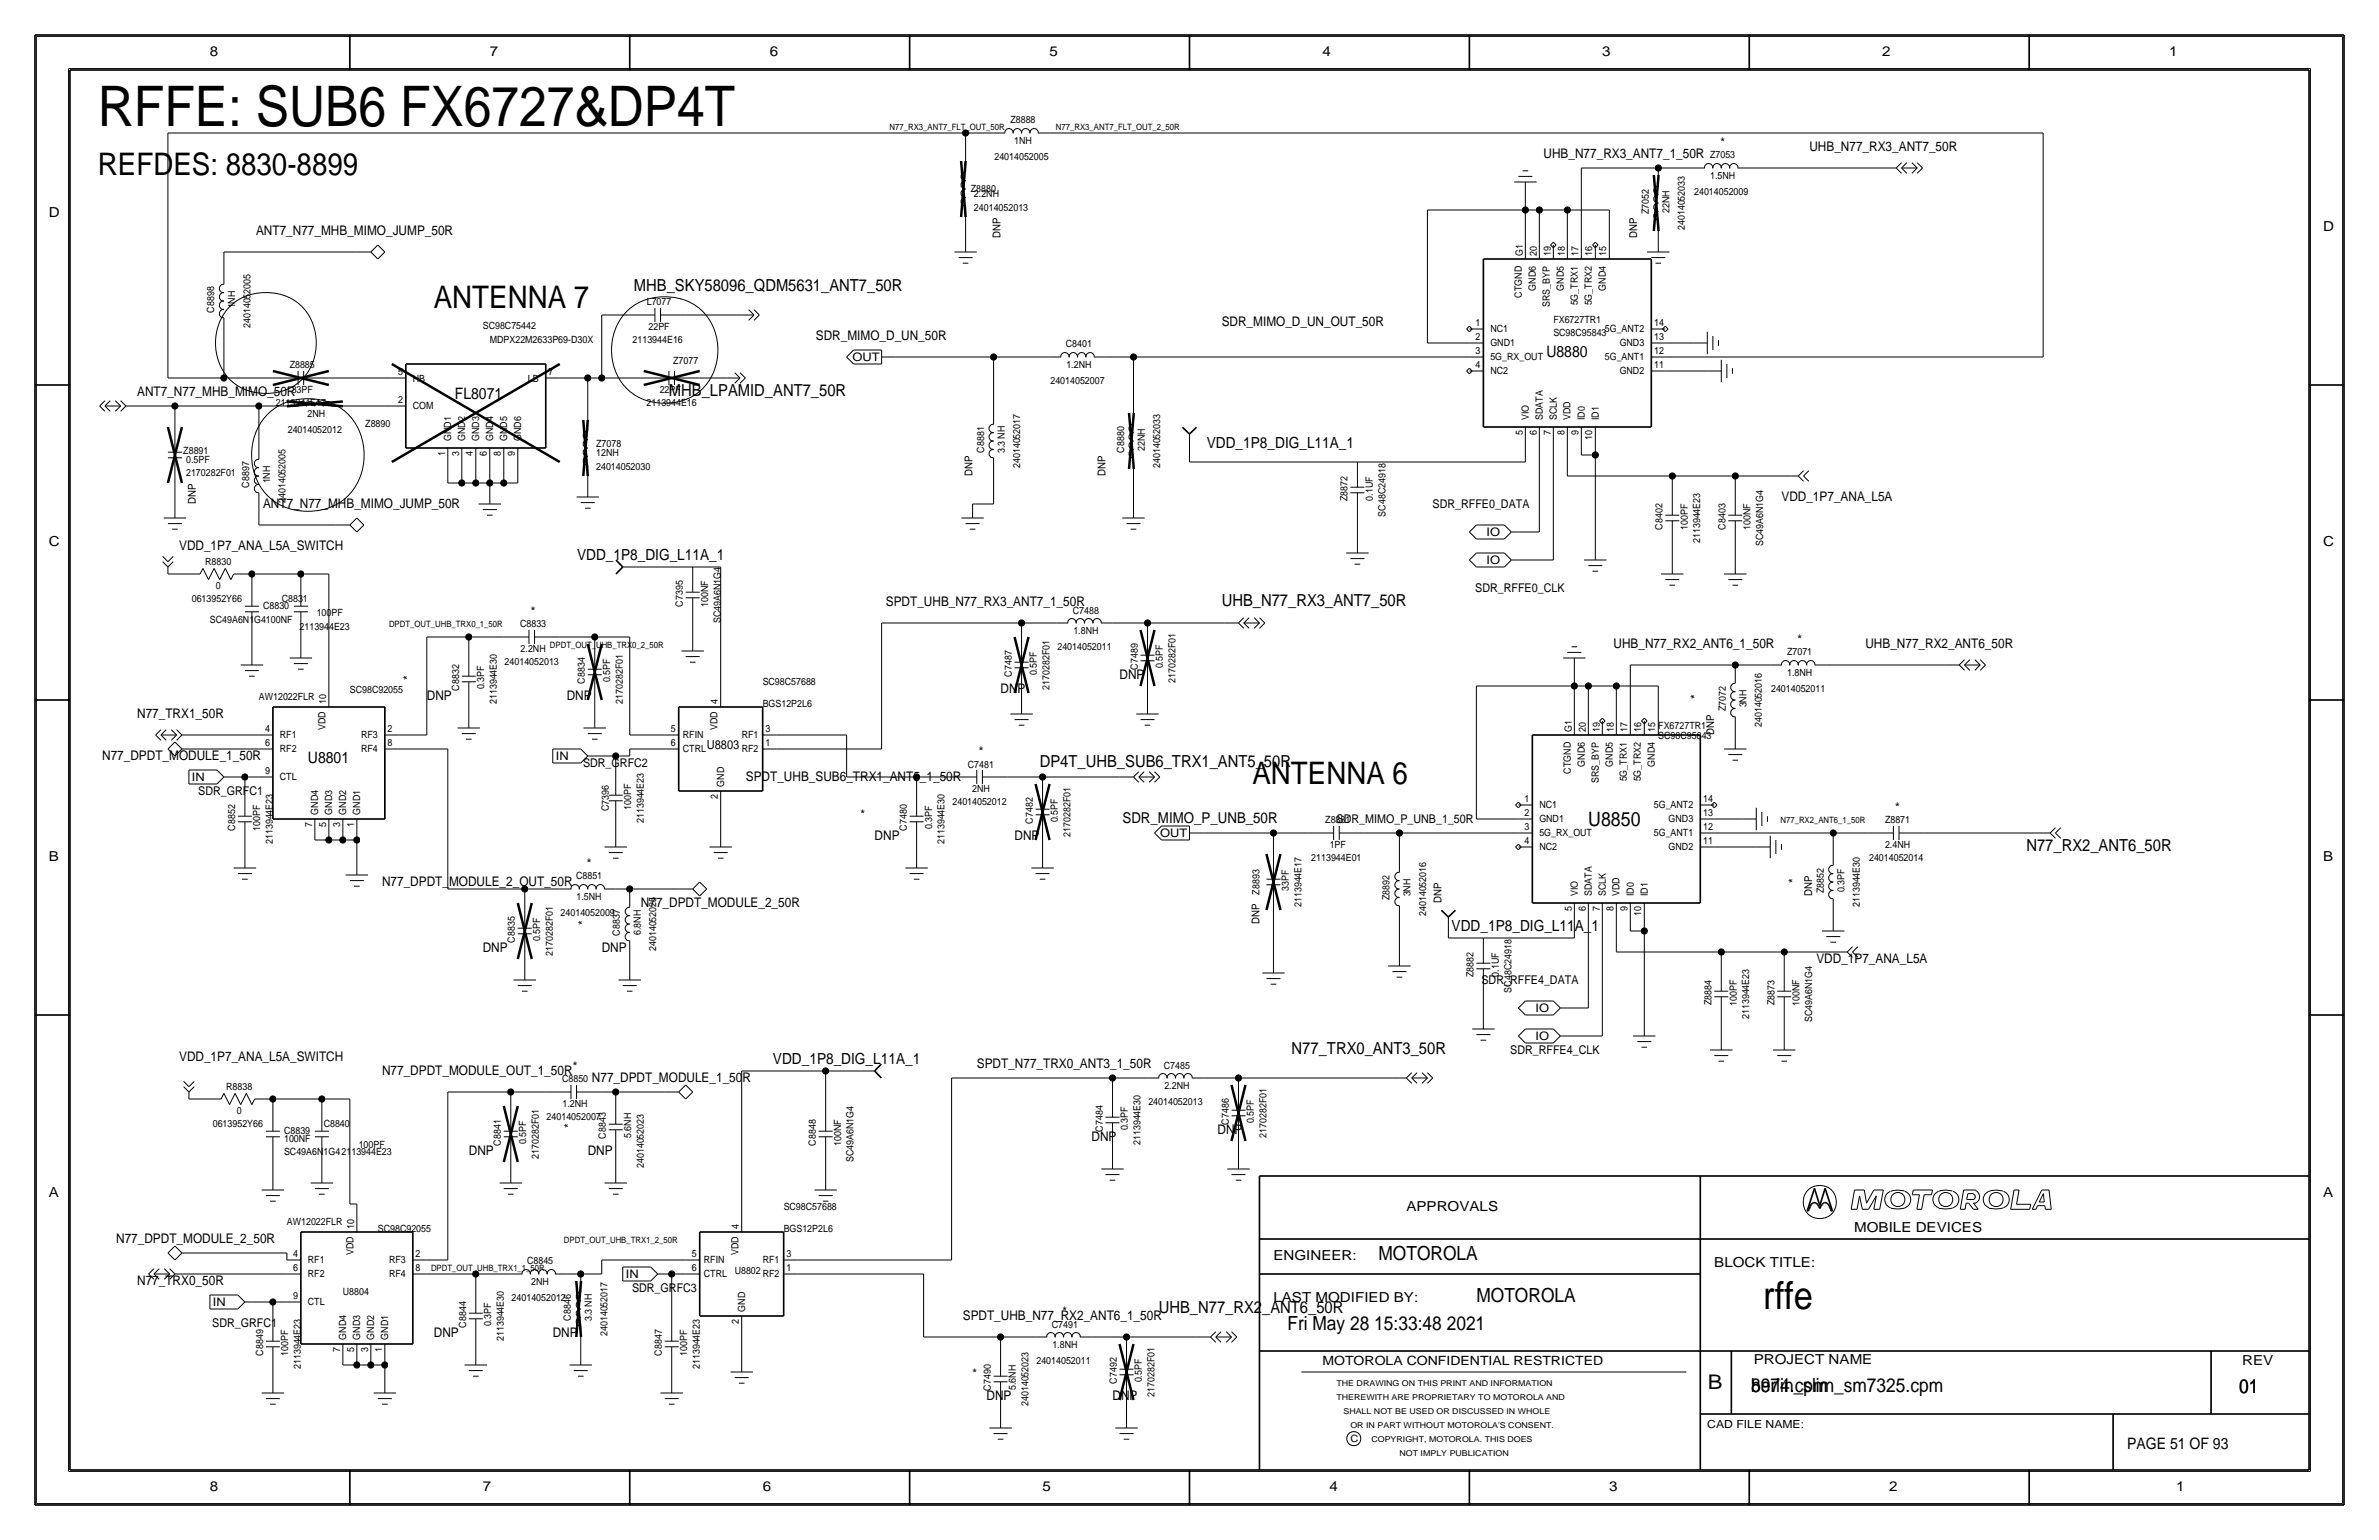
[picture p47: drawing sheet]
<svg xmlns="http://www.w3.org/2000/svg" width="432mm" height="279mm" viewBox="0 0 432 279" stroke-linecap="round" stroke-linejoin="round" font-family="sans-serif">
<defs><g id="words">
<text font-size="10.1" x="17.8" y="22.9">RFFE: SUB6 FX6727&amp;DP4T</text>
<text font-size="7" x="320" y="237.5">rffe</text>
<g font-size="5.6">
<text x="17.8" y="31.8">REFDES: 8830-8899</text>
<text x="78.7" y="55.9">ANTENNA 7</text>
<text x="227.3" y="142.2">ANTENNA 6</text>
</g>
<text font-size="3.7" x="310" y="252.1">B</text>
<text font-size="3.6" x="288.3" y="149.9">U8850</text>
<g font-size="3.5">
<text x="250.2" y="228.6">MOTOROLA</text>
<text x="268" y="236.2">MOTOROLA</text>
<text x="233.7" y="241.3">Fri May 28 15:33:48 2021</text>
<text x="317.9" y="252.6">berlin_slim_sm7325.cpm</text>
<text x="317.9" y="252.6">8974.cpm</text>
<text x="406.4" y="252.7">01</text>
</g>
<g font-size="3">
<text x="115.1" y="52.8">MHB_SKY58096_QDM5631_ANT7_50R</text>
<text x="121.4" y="71.9">MHB_LPAMID_ANT7_50R</text>
<text x="221.7" y="110">UHB_N77_RX3_ANT7_50R</text>
<text x="188.7" y="139.2">DP4T_UHB_SUB6_TRX1_ANT5_50R</text>
<text x="367.8" y="154.4">N77_RX2_ANT6_50R</text>
<text x="234.4" y="191.3">N77_TRX0_ANT3_50R</text>
<text x="210.3" y="238.3">UHB_N77_RX2_ANT6_50R</text>
</g>
<g font-size="2.9">
<text x="280.7" y="64.8">U8880</text>
<text x="82.5" y="72.4">FL8071</text>
<text x="55.9" y="138.4">U8801</text>
<text x="386.1" y="262.9">PAGE 51 OF 93</text>
</g>
<g font-size="2.8">
<text x="219" y="81.3">VDD_1P8_DIG_L11A_1</text>
<text x="104.7" y="101.6">VDD_1P8_DIG_L11A_1</text>
<text x="263.5" y="168.9">VDD_1P8_DIG_L11A_1</text>
<text x="140.3" y="193">VDD_1P8_DIG_L11A_1</text>
</g>
<text font-size="2.7" x="203.7" y="149.4">SDR_MIMO_P_UNB_50R</text>
<g font-size="2.5">
<text x="38.1" y="10.2">8</text>
<text x="88.9" y="10.2">7</text>
<text x="139.7" y="10.2">6</text>
<text x="190.5" y="10.2">5</text>
<text x="240" y="10.2">4</text>
<text x="290.8" y="10.2">3</text>
<text x="341.6" y="10.2">2</text>
<text x="393.7" y="10.2">1</text>
<text x="8.9" y="39.4">D</text>
<text x="421.6" y="41.9">D</text>
<text x="8.9" y="99.1">C</text>
<text x="421.6" y="99.1">C</text>
<text x="8.9" y="156.2">B</text>
<text x="421.6" y="156.2">B</text>
<text x="8.9" y="217.2">A</text>
<text x="255.3" y="219.7">APPROVALS</text>
<text x="421.6" y="217.2">A</text>
<text x="336.5" y="223.5">MOBILE DEVICES</text>
<text x="231.1" y="228.6">ENGINEER:</text>
<text x="311.1" y="229.9">BLOCK TITLE:</text>
<text x="231.1" y="236.2">LAST MODIFIED BY:</text>
<text x="318.3" y="247.5">PROJECT NAME</text>
<text x="407" y="247.6">REV</text>
<text x="38.1" y="270.5">8</text>
<text x="87.6" y="270.5">7</text>
<text x="138.4" y="270.5">6</text>
<text x="189.2" y="270.5">5</text>
<text x="241.3" y="270.5">4</text>
<text x="292.1" y="270.5">3</text>
<text x="342.9" y="270.5">2</text>
<text x="395" y="270.5">1</text>
</g>
<g font-size="2.4">
<text x="280.2" y="28.7">UHB_N77_RX3_ANT7_1_50R</text>
<text x="312.3" y="26.7">*</text>
<text x="328.4" y="27.4">UHB_N77_RX3_ANT7_50R</text>
<text x="46.5" y="42.7">ANT7_N77_MHB_MIMO_JUMP_50R</text>
<text x="221.7" y="59.2">SDR_MIMO_D_UN_OUT_50R</text>
<text x="148.1" y="61.7">SDR_MIMO_D_UN_50R</text>
<text x="24.9" y="71.9">ANT7_N77_MHB_MIMO_50R</text>
<text x="47.8" y="92.2">ANT7_N77_MHB_MIMO_JUMP_50R</text>
<text x="323.3" y="90.9">VDD_1P7_ANA_L5A</text>
<text x="32.5" y="99.8">VDD_1P7_ANA_L5A_SWITCH</text>
<text x="96.4" y="111.8">*</text>
<text x="160.8" y="110">SPDT_UHB_N77_RX3_ANT7_1_50R</text>
<text x="292.9" y="117.6">UHB_N77_RX2_ANT6_1_50R</text>
<text x="326.2" y="116.8">*</text>
<text x="338.6" y="117.6">UHB_N77_RX2_ANT6_50R</text>
<text x="74.9" y="123.4" transform="rotate(-90 74.9 123.4)">*</text>
<text x="181.6" y="125.7">DNP</text>
<text x="203.2" y="123.2">DNP</text>
<text x="24.9" y="130.3">N77_TRX1_50R</text>
<text x="77.5" y="127">DNP</text>
<text x="102.9" y="127">DNP</text>
<text x="308.6" y="126.7" transform="rotate(-90 308.6 126.7)">*</text>
<text x="18.5" y="137.9">N77_DPDT_MODULE_1_50R</text>
<text x="177.6" y="137.2">*</text>
<text x="135.4" y="141.7">SPDT_UHB_SUB6_TRX1_ANT5_1_50R</text>
<text x="156.2" y="148.6">*</text>
<text x="344" y="147.3">*</text>
<text x="158.7" y="152.4">DNP</text>
<text x="184.1" y="152.4">DNP</text>
<text x="69.3" y="160.8">N77_DPDT_MODULE_2_OUT_50R</text>
<text x="106.5" y="157.5">*</text>
<text x="326.4" y="160.2" transform="rotate(-90 326.4 160.2)">*</text>
<text x="106.7" y="167.8" transform="rotate(-90 106.7 167.8)">*</text>
<text x="116.3" y="164.6">N77_DPDT_MODULE_2_50R</text>
<text x="87.6" y="172.7">DNP</text>
<text x="109.2" y="172.7">DNP</text>
<text x="329.7" y="174.8">VDD_1P7_ANA_L5A</text>
<text x="32.5" y="192.5">VDD_1P7_ANA_L5A_SWITCH</text>
<text x="69.3" y="195.1">N77_DPDT_MODULE_OUT_1_50R</text>
<text x="104" y="194.3">*</text>
<text x="107.4" y="196.3">N77_DPDT_MODULE_1_50R</text>
<text x="177.3" y="193.8">SPDT_N77_TRX0_ANT3_1_50R</text>
<text x="85.1" y="209.5">DNP</text>
<text x="104.1" y="204.6" transform="rotate(-90 104.1 204.6)">*</text>
<text x="106.7" y="209.5">DNP</text>
<text x="198.1" y="207">DNP</text>
<text x="221" y="205.7">DNP</text>
<text x="21.1" y="225.6">N77_DPDT_MODULE_2_50R</text>
<text x="24.9" y="233.2">N77_TRX0_50R</text>
<text x="174.8" y="239.5">SPDT_UHB_N77_RX2_ANT6_1_50R</text>
<text x="192.9" y="238.8">*</text>
<text x="78.7" y="242.6">DNP</text>
<text x="100.3" y="242.6">DNP</text>
<text x="176.5" y="249.9">*</text>
<text x="179.1" y="254">DNP</text>
<text x="201.9" y="254">DNP</text>
</g>
<g font-size="2.3">
<text x="128.3" y="135.9">U8803</text>
<text x="240" y="247.6">MOTOROLA CONFIDENTIAL RESTRICTED</text>
</g>
<g font-size="2.2">
<text x="260" y="92.2">SDR_RFFE0_DATA</text>
<text x="267.8" y="107.4">SDR_RFFE0_CLK</text>
<text x="105.8" y="139.2">SDR_GRFC2</text>
<text x="36" y="144.3">SDR_GRFC1</text>
<text x="242.6" y="149.4">SDR_MIMO_P_UNB_1_50R</text>
<text x="268.9" y="178.6">SDR_RFFE4_DATA</text>
<text x="274.1" y="191.3">SDR_RFFE4_CLK</text>
<text x="114.7" y="234.4">SDR_GRFC3</text>
<text x="38.5" y="240.8">SDR_GRFC1</text>
</g>
<g font-size="2.1">
<text x="154.7" y="65.6">OUT</text>
<text x="269.8" y="97.2">IO</text>
<text x="269.8" y="102.3">IO</text>
<text x="100.9" y="137.9">IN</text>
<text x="34.8" y="141.7">IN</text>
<text x="210.6" y="151.9">OUT</text>
<text x="278.7" y="183.6">IO</text>
<text x="278.7" y="188.7">IO</text>
<text x="113.6" y="231.9">IN</text>
<text x="38.7" y="236.9">IN</text>
</g>
<g font-size="2">
<text x="181.6" y="43.2" transform="rotate(-90 181.6 43.2)">DNP</text>
<text x="297.2" y="43.2" transform="rotate(-90 297.2 43.2)">DNP</text>
<text x="176.5" y="86.4" transform="rotate(-90 176.5 86.4)">DNP</text>
<text x="200.7" y="86.4" transform="rotate(-90 200.7 86.4)">DNP</text>
<text x="35.6" y="91.4" transform="rotate(-90 35.6 91.4)">DNP</text>
<text x="311.1" y="133.3" transform="rotate(-90 311.1 133.3)">DNP</text>
<text x="228.6" y="167.6" transform="rotate(-90 228.6 167.6)">DNP</text>
<text x="261.6" y="163.8" transform="rotate(-90 261.6 163.8)">DNP</text>
<text x="328.9" y="162.6" transform="rotate(-90 328.9 162.6)">DNP</text>
<text x="309.9" y="259.1">CAD FILE NAME:</text>
</g>
<g font-size="1.8">
<text x="183.4" y="22.4">Z8888</text>
<text x="180.5" y="29">24014052005</text>
<text x="184.1" y="26.2">1NH</text>
<text x="310.4" y="28.7">Z7053</text>
<text x="176.2" y="34.9">Z8880</text>
<text x="176.8" y="35.8">2.2NH</text>
<text x="307.5" y="35.3">24014052009</text>
<text x="310.4" y="32.5">1.5NH</text>
<text x="176.8" y="38.4">24014052013</text>
<text x="299.3" y="38.9" transform="rotate(-90 299.3 38.9)">Z7052</text>
<text x="303" y="38.6" transform="rotate(-90 303 38.6)">22NH</text>
<text x="305.8" y="41.8" transform="rotate(-90 305.8 41.8)">24014052033</text>
<text x="276.4" y="46.5" transform="rotate(-90 276.4 46.5)">G1</text>
<text x="278.9" y="46.5" transform="rotate(-90 278.9 46.5)">20</text>
<text x="281.5" y="46.5" transform="rotate(-90 281.5 46.5)">19</text>
<text x="284" y="46.5" transform="rotate(-90 284 46.5)">18</text>
<text x="286.5" y="46.5" transform="rotate(-90 286.5 46.5)">17</text>
<text x="289" y="46.5" transform="rotate(-90 289 46.5)">16</text>
<text x="291.5" y="46.5" transform="rotate(-90 291.5 46.5)">15</text>
<text x="276.3" y="54" transform="rotate(-90 276.3 54)">CTGND</text>
<text x="278.8" y="52.7" transform="rotate(-90 278.8 52.7)">GND6</text>
<text x="283.9" y="52.7" transform="rotate(-90 283.9 52.7)">GND5</text>
<text x="291.5" y="52.7" transform="rotate(-90 291.5 52.7)">GND4</text>
<text x="38.9" y="56.7" transform="rotate(-90 38.9 56.7)">C8898</text>
<text x="42.7" y="56" transform="rotate(-90 42.7 56)">1NH</text>
<text x="45.5" y="59.5" transform="rotate(-90 45.5 59.5)">24014052005</text>
<text x="87.6" y="59.7">SC98C75442</text>
<text x="117.4" y="55.4">L7077</text>
<text x="117.7" y="59.9">22PF</text>
<text x="267.8" y="59.2">1</text>
<text x="281.3" y="55.7" transform="rotate(-90 281.3 55.7)">SRS_BYP</text>
<text x="281.9" y="58.6">FX6727TR1</text>
<text x="286.4" y="55.4" transform="rotate(-90 286.4 55.4)">5G_TRX1</text>
<text x="289" y="55.4" transform="rotate(-90 289 55.4)">5G_TRX2</text>
<text x="300.2" y="59.2">14</text>
<text x="88.9" y="62.2">MDPX22M2633P69-D30X</text>
<text x="114.8" y="62.2">2113944E16</text>
<text x="193.5" y="63">C8401</text>
<text x="267.8" y="64.2">3</text>
<text x="267.8" y="61.7">2</text>
<text x="270.5" y="65.4">5G_RX_OUT</text>
<text x="270.5" y="62.8">GND1</text>
<text x="270.5" y="60.3">NC1</text>
<text x="281.9" y="61">SC98C95843</text>
<text x="291.3" y="60.3">5G_ANT2</text>
<text x="291.3" y="65.4">5G_ANT1</text>
<text x="294" y="62.8">GND3</text>
<text x="300.2" y="64.2">12</text>
<text x="300.2" y="61.8">13</text>
<text x="52.6" y="66.8">Z8885</text>
<text x="52.9" y="71.4">33PF</text>
<text x="72.3" y="68.1">5</text>
<text x="74.9" y="69.2">HB</text>
<text x="95.8" y="69.2">LB</text>
<text x="99.6" y="68.1">7</text>
<text x="119.7" y="71.4">22PF</text>
<text x="122.2" y="66">Z7077</text>
<text x="190.7" y="69.6">24014052007</text>
<text x="193.6" y="66.8">1.2NH</text>
<text x="267.8" y="66.8">4</text>
<text x="270.5" y="67.9">NC2</text>
<text x="294" y="67.9">GND2</text>
<text x="300.2" y="66.8">11</text>
<text x="50" y="73.7">2113944E17</text>
<text x="55.8" y="75.7">2NH</text>
<text x="66.3" y="77.5">Z8890</text>
<text x="72.3" y="73.2">2</text>
<text x="74.9" y="74.3">COM</text>
<text x="117.4" y="73.7">2113944E16</text>
<text x="277.5" y="76.2" transform="rotate(-90 277.5 76.2)">VIO</text>
<text x="280" y="76.2" transform="rotate(-90 280 76.2)">SDATA</text>
<text x="282.6" y="76.2" transform="rotate(-90 282.6 76.2)">SCLK</text>
<text x="285" y="76.2" transform="rotate(-90 285 76.2)">VDD</text>
<text x="287.6" y="76.2" transform="rotate(-90 287.6 76.2)">ID0</text>
<text x="290.2" y="76.2" transform="rotate(-90 290.2 76.2)">ID1</text>
<text x="33.3" y="82.3">Z8891</text>
<text x="52.2" y="78.5">24014052012</text>
<text x="80.8" y="82.7" transform="rotate(-90 80.8 82.7)">1</text>
<text x="81.9" y="80" transform="rotate(-90 81.9 80)">GND1</text>
<text x="83.3" y="82.7" transform="rotate(-90 83.3 82.7)">3</text>
<text x="84.4" y="80" transform="rotate(-90 84.4 80)">GND2</text>
<text x="85.9" y="82.7" transform="rotate(-90 85.9 82.7)">4</text>
<text x="87" y="80" transform="rotate(-90 87 80)">GND3</text>
<text x="88.4" y="82.7" transform="rotate(-90 88.4 82.7)">6</text>
<text x="89.5" y="80" transform="rotate(-90 89.5 80)">GND4</text>
<text x="90.9" y="82.7" transform="rotate(-90 90.9 82.7)">8</text>
<text x="92" y="80" transform="rotate(-90 92 80)">GND5</text>
<text x="93.5" y="82.7" transform="rotate(-90 93.5 82.7)">9</text>
<text x="94.6" y="80" transform="rotate(-90 94.6 80)">GND6</text>
<text x="108.2" y="81.1">Z7078</text>
<text x="108.2" y="82.8">12NH</text>
<text x="178.6" y="82.1" transform="rotate(-90 178.6 82.1)">C8881</text>
<text x="182.4" y="82.3" transform="rotate(-90 182.4 82.3)">3.3 NH</text>
<text x="204" y="82.1" transform="rotate(-90 204 82.1)">C8880</text>
<text x="207.8" y="81.8" transform="rotate(-90 207.8 81.8)">22NH</text>
<text x="276.4" y="78.9" transform="rotate(-90 276.4 78.9)">5</text>
<text x="278.9" y="78.9" transform="rotate(-90 278.9 78.9)">6</text>
<text x="281.5" y="78.9" transform="rotate(-90 281.5 78.9)">7</text>
<text x="284" y="78.9" transform="rotate(-90 284 78.9)">8</text>
<text x="286.5" y="78.9" transform="rotate(-90 286.5 78.9)">9</text>
<text x="289" y="79.8" transform="rotate(-90 289 79.8)">10</text>
<text x="33.8" y="86.4">2170282F01</text>
<text x="33.8" y="84.1">0.5PF</text>
<text x="45.2" y="88.5" transform="rotate(-90 45.2 88.5)">C8897</text>
<text x="49" y="87.7" transform="rotate(-90 49 87.7)">1NH</text>
<text x="108.2" y="85.3">24014052030</text>
<text x="185.2" y="84.9" transform="rotate(-90 185.2 84.9)">24014052017</text>
<text x="210.6" y="84.9" transform="rotate(-90 210.6 84.9)">24014052033</text>
<text x="51.8" y="91.3" transform="rotate(-90 51.8 91.3)">24014052005</text>
<text x="244.6" y="90.9" transform="rotate(-90 244.6 90.9)">Z8872</text>
<text x="249.2" y="90.8" transform="rotate(-90 249.2 90.8)">0.1UF</text>
<text x="251.5" y="93.7" transform="rotate(-90 251.5 93.7)">SC48C24918</text>
<text x="301.8" y="96.1" transform="rotate(-90 301.8 96.1)">C8402</text>
<text x="306.3" y="96.1" transform="rotate(-90 306.3 96.1)">100PF</text>
<text x="308.6" y="98.5" transform="rotate(-90 308.6 98.5)">2113944E23</text>
<text x="313.2" y="96.1" transform="rotate(-90 313.2 96.1)">C8403</text>
<text x="317.8" y="96.1" transform="rotate(-90 317.8 96.1)">100NF</text>
<text x="320" y="99.1" transform="rotate(-90 320 99.1)">SC49A6N1G4</text>
<text x="37.3" y="102.5">R8830</text>
<text x="39.2" y="106.8">0</text>
<text x="34.8" y="109.2">0613952Y66</text>
<text x="38.1" y="113">SC49A6N1G4100NF</text>
<text x="47.8" y="110.5">C8830</text>
<text x="51.1" y="109.2">C8831</text>
<text x="57.5" y="111.8">100PF</text>
<text x="94.4" y="113.8">C8833</text>
<text x="124" y="110.1" transform="rotate(-90 124 110.1)">C7395</text>
<text x="128.5" y="110.1" transform="rotate(-90 128.5 110.1)">100NF</text>
<text x="130.8" y="113" transform="rotate(-90 130.8 113)">SC49A6N1G4</text>
<text x="194.7" y="111.4">C7488</text>
<text x="54.4" y="114.3">2113944E23</text>
<text x="94.5" y="118.4">2.2NH</text>
<text x="191.9" y="117.9">24014052011</text>
<text x="194.8" y="115.1">1.8NH</text>
<text x="324.4" y="118.9">Z7071</text>
<text x="63.5" y="125.7">SC98C92055</text>
<text x="83.3" y="125.3" transform="rotate(-90 83.3 125.3)">C8832</text>
<text x="87.9" y="125.1" transform="rotate(-90 87.9 125.1)">0.3PF</text>
<text x="91.6" y="120.7">24014052013</text>
<text x="106.2" y="124" transform="rotate(-90 106.2 124)">C8834</text>
<text x="110.7" y="123.8" transform="rotate(-90 110.7 123.8)">0.5PF</text>
<text x="138.4" y="124.2">SC98C57688</text>
<text x="183.6" y="122.8" transform="rotate(-90 183.6 122.8)">C7487</text>
<text x="188.2" y="122.5" transform="rotate(-90 188.2 122.5)">0.5PF</text>
<text x="190.5" y="125.2" transform="rotate(-90 190.5 125.2)">2170282F01</text>
<text x="206.5" y="121.5" transform="rotate(-90 206.5 121.5)">C7489</text>
<text x="211.1" y="121.3" transform="rotate(-90 211.1 121.3)">0.5PF</text>
<text x="213.4" y="123.9" transform="rotate(-90 213.4 123.9)">2170282F01</text>
<text x="321.5" y="125.5">24014052011</text>
<text x="324.4" y="122.7">1.8NH</text>
<text x="47" y="127">AW12022FLR</text>
<text x="59.2" y="127.8" transform="rotate(-90 59.2 127.8)">10</text>
<text x="90.2" y="127.8" transform="rotate(-90 90.2 127.8)">2113944E30</text>
<text x="113" y="127.7" transform="rotate(-90 113 127.7)">2170282F01</text>
<text x="130.3" y="127.8" transform="rotate(-90 130.3 127.8)">4</text>
<text x="138.4" y="128.3">BGS12P2L6</text>
<text x="313.2" y="129" transform="rotate(-90 313.2 129)">Z7072</text>
<text x="317" y="128.4" transform="rotate(-90 317 128.4)">3NH</text>
<text x="319.8" y="131.9" transform="rotate(-90 319.8 131.9)">24014052016</text>
<text x="48.1" y="135.4">6</text>
<text x="48.1" y="132.8">4</text>
<text x="50.8" y="134">RF1</text>
<text x="50.8" y="136.4">RF2</text>
<text x="59.1" y="132.4" transform="rotate(-90 59.1 132.4)">VDD</text>
<text x="65.5" y="136.5">RF4</text>
<text x="65.5" y="133.9">RF3</text>
<text x="70.4" y="132.8">2</text>
<text x="70.4" y="135.4">8</text>
<text x="121.8" y="135.4">6</text>
<text x="121.8" y="132.8">5</text>
<text x="124" y="134">RFIN</text>
<text x="124" y="136.5">CTRL</text>
<text x="130.2" y="132.4" transform="rotate(-90 130.2 132.4)">VDD</text>
<text x="134.6" y="136.5">RF2</text>
<text x="134.6" y="134">RF1</text>
<text x="138.9" y="135.4">1</text>
<text x="138.9" y="132.8">3</text>
<text x="285.3" y="132.8" transform="rotate(-90 285.3 132.8)">G1</text>
<text x="287.8" y="132.8" transform="rotate(-90 287.8 132.8)">20</text>
<text x="290.4" y="132.8" transform="rotate(-90 290.4 132.8)">19</text>
<text x="292.9" y="132.8" transform="rotate(-90 292.9 132.8)">18</text>
<text x="295.4" y="132.8" transform="rotate(-90 295.4 132.8)">17</text>
<text x="297.9" y="132.8" transform="rotate(-90 297.9 132.8)">16</text>
<text x="300.4" y="132.8" transform="rotate(-90 300.4 132.8)">15</text>
<text x="301" y="134.1">SC98C95843</text>
<text x="301" y="132.2">FX6727TR1</text>
<text x="48.1" y="140.5">9</text>
<text x="50.8" y="141.5">CTL</text>
<text x="131.4" y="142.7" transform="rotate(-90 131.4 142.7)">GND</text>
<text x="175.7" y="139.3">C7481</text>
<text x="176.4" y="143.8">2NH</text>
<text x="285.1" y="140.3" transform="rotate(-90 285.1 140.3)">CTGND</text>
<text x="287.7" y="139.1" transform="rotate(-90 287.7 139.1)">GND6</text>
<text x="290.2" y="142" transform="rotate(-90 290.2 142)">SRS_BYP</text>
<text x="292.8" y="139.1" transform="rotate(-90 292.8 139.1)">GND5</text>
<text x="295.2" y="141.8" transform="rotate(-90 295.2 141.8)">5G_TRX1</text>
<text x="297.8" y="141.8" transform="rotate(-90 297.8 141.8)">5G_TRX2</text>
<text x="300.4" y="139.1" transform="rotate(-90 300.4 139.1)">GND4</text>
<text x="56.6" y="150" transform="rotate(-90 56.6 150)">7</text>
<text x="57.8" y="147.8" transform="rotate(-90 57.8 147.8)">GND4</text>
<text x="59.2" y="150" transform="rotate(-90 59.2 150)">5</text>
<text x="60.3" y="147.8" transform="rotate(-90 60.3 147.8)">GND3</text>
<text x="61.7" y="150" transform="rotate(-90 61.7 150)">3</text>
<text x="62.8" y="147.8" transform="rotate(-90 62.8 147.8)">GND2</text>
<text x="64.3" y="150" transform="rotate(-90 64.3 150)">1</text>
<text x="65.4" y="147.8" transform="rotate(-90 65.4 147.8)">GND1</text>
<text x="110.5" y="147.2" transform="rotate(-90 110.5 147.2)">C7396</text>
<text x="114.6" y="146.9" transform="rotate(-90 114.6 146.9)">100PF</text>
<text x="116.8" y="149.3" transform="rotate(-90 116.8 149.3)">2113944E23</text>
<text x="130.3" y="144.9" transform="rotate(-90 130.3 144.9)">2</text>
<text x="172.9" y="146">24014052012</text>
<text x="187.5" y="149.4" transform="rotate(-90 187.5 149.4)">C7482</text>
<text x="192" y="149.2" transform="rotate(-90 192 149.2)">0.5PF</text>
<text x="240.5" y="149.4">Z8881</text>
<text x="276.7" y="148.1">2</text>
<text x="276.7" y="145.6">1</text>
<text x="279.4" y="146.7">NC1</text>
<text x="279.4" y="149.1">GND1</text>
<text x="300.2" y="146.7">5G_ANT2</text>
<text x="302.9" y="149.1">GND3</text>
<text x="309.1" y="148.1">13</text>
<text x="309.1" y="145.5">14</text>
<text x="342.1" y="149.4">Z8871</text>
<text x="42.7" y="150.7" transform="rotate(-90 42.7 150.7)">C8852</text>
<text x="47.2" y="150.7" transform="rotate(-90 47.2 150.7)">100PF</text>
<text x="49.5" y="153.2" transform="rotate(-90 49.5 153.2)">2113944E23</text>
<text x="164.6" y="150.7" transform="rotate(-90 164.6 150.7)">C7480</text>
<text x="169.2" y="150.5" transform="rotate(-90 169.2 150.5)">0.3PF</text>
<text x="171.4" y="153.2" transform="rotate(-90 171.4 153.2)">2113944E30</text>
<text x="194.3" y="151.8" transform="rotate(-90 194.3 151.8)">2170282F01</text>
<text x="241.3" y="153.9">1PF</text>
<text x="276.7" y="150.6">3</text>
<text x="276.7" y="153.2">4</text>
<text x="279.4" y="154.3">NC2</text>
<text x="279.4" y="151.7">5G_RX_OUT</text>
<text x="300.2" y="151.7">5G_ANT1</text>
<text x="302.9" y="154.3">GND2</text>
<text x="309.1" y="150.6">12</text>
<text x="309.1" y="153.1">11</text>
<text x="342.1" y="153.9">2.4NH</text>
<text x="104.6" y="159.5">C8851</text>
<text x="233.9" y="161.7" transform="rotate(-90 233.9 161.7)">33PF</text>
<text x="238" y="156.2">2113944E01</text>
<text x="334.8" y="161.9" transform="rotate(-90 334.8 161.9)">0.3PF</text>
<text x="339.2" y="156.2">24014052014</text>
<text x="101.8" y="166.1">24014052009</text>
<text x="104.7" y="163.3">1.5NH</text>
<text x="228.6" y="162.3" transform="rotate(-90 228.6 162.3)">Z8893</text>
<text x="236.2" y="164.6" transform="rotate(-90 236.2 164.6)">2113944E17</text>
<text x="252.2" y="163.3" transform="rotate(-90 252.2 163.3)">Z8892</text>
<text x="256" y="162.6" transform="rotate(-90 256 162.6)">3NH</text>
<text x="258.8" y="166.2" transform="rotate(-90 258.8 166.2)">24014052016</text>
<text x="285.3" y="165.2" transform="rotate(-90 285.3 165.2)">5</text>
<text x="286.4" y="162.6" transform="rotate(-90 286.4 162.6)">VIO</text>
<text x="287.8" y="165.2" transform="rotate(-90 287.8 165.2)">6</text>
<text x="288.9" y="162.6" transform="rotate(-90 288.9 162.6)">SDATA</text>
<text x="290.4" y="165.2" transform="rotate(-90 290.4 165.2)">7</text>
<text x="291.4" y="162.6" transform="rotate(-90 291.4 162.6)">SCLK</text>
<text x="292.9" y="165.2" transform="rotate(-90 292.9 165.2)">8</text>
<text x="293.9" y="162.6" transform="rotate(-90 293.9 162.6)">VDD</text>
<text x="295.4" y="165.2" transform="rotate(-90 295.4 165.2)">9</text>
<text x="296.5" y="162.6" transform="rotate(-90 296.5 162.6)">ID0</text>
<text x="297.9" y="166.1" transform="rotate(-90 297.9 166.1)">10</text>
<text x="299.1" y="162.6" transform="rotate(-90 299.1 162.6)">ID1</text>
<text x="331" y="162" transform="rotate(-90 331 162)">Z8852</text>
<text x="337.6" y="164.6" transform="rotate(-90 337.6 164.6)">2113944E30</text>
<text x="93.5" y="171" transform="rotate(-90 93.5 171)">C8835</text>
<text x="98" y="170.8" transform="rotate(-90 98 170.8)">0.5PF</text>
<text x="100.3" y="173.4" transform="rotate(-90 100.3 173.4)">2170282F01</text>
<text x="112.5" y="169.8" transform="rotate(-90 112.5 169.8)">C8837</text>
<text x="116.3" y="169.7" transform="rotate(-90 116.3 169.7)">6.8NH</text>
<text x="119.1" y="172.6" transform="rotate(-90 119.1 172.6)">24014052025</text>
<text x="267.5" y="177.3" transform="rotate(-90 267.5 177.3)">Z8882</text>
<text x="272" y="177.2" transform="rotate(-90 272 177.2)">0.1UF</text>
<text x="274.3" y="180.1" transform="rotate(-90 274.3 180.1)">SC48C24918</text>
<text x="310.6" y="182.4" transform="rotate(-90 310.6 182.4)">Z8884</text>
<text x="315.2" y="182.5" transform="rotate(-90 315.2 182.5)">100PF</text>
<text x="317.5" y="184.9" transform="rotate(-90 317.5 184.9)">2113944E23</text>
<text x="322.1" y="182.4" transform="rotate(-90 322.1 182.4)">Z8873</text>
<text x="326.6" y="182.5" transform="rotate(-90 326.6 182.5)">100NF</text>
<text x="328.9" y="185.4" transform="rotate(-90 328.9 185.4)">SC49A6N1G4</text>
<text x="41.1" y="197.8">R8838</text>
<text x="102" y="196.3">C8850</text>
<text x="211.2" y="194">C7485</text>
<text x="211.3" y="197.6">2.2NH</text>
<text x="43" y="202">0</text>
<text x="99.2" y="203.2">24014052007</text>
<text x="102.1" y="200.9">1.2NH</text>
<text x="208.4" y="200.4">24014052013</text>
<text x="227.6" y="203.8" transform="rotate(-90 227.6 203.8)">0.5PF</text>
<text x="38.6" y="204.5">0613952Y66</text>
<text x="51.6" y="205.7">C8839</text>
<text x="51.6" y="207.3">100NF</text>
<text x="51.6" y="209.6">SC49A6N1G42113944E23</text>
<text x="58.8" y="204.5">C8840</text>
<text x="65.1" y="208.3">100PF</text>
<text x="90.9" y="207.9" transform="rotate(-90 90.9 207.9)">C8841</text>
<text x="95.5" y="207.6" transform="rotate(-90 95.5 207.6)">0.5PF</text>
<text x="110" y="206.6" transform="rotate(-90 110 206.6)">C8843</text>
<text x="114.6" y="206.5" transform="rotate(-90 114.6 206.5)">5.6NH</text>
<text x="148.1" y="207.9" transform="rotate(-90 148.1 207.9)">C8848</text>
<text x="152.7" y="207.9" transform="rotate(-90 152.7 207.9)">100NF</text>
<text x="200.2" y="205.3" transform="rotate(-90 200.2 205.3)">C7484</text>
<text x="204.7" y="205.1" transform="rotate(-90 204.7 205.1)">0.3PF</text>
<text x="207" y="207.8" transform="rotate(-90 207 207.8)">2113944E30</text>
<text x="223" y="204" transform="rotate(-90 223 204)">C7486</text>
<text x="229.9" y="206.4" transform="rotate(-90 229.9 206.4)">2170282F01</text>
<text x="97.8" y="210.3" transform="rotate(-90 97.8 210.3)">2170282F01</text>
<text x="116.8" y="211.9" transform="rotate(-90 116.8 211.9)">24014052023</text>
<text x="154.9" y="210.8" transform="rotate(-90 154.9 210.8)">SC49A6N1G4</text>
<text x="142.2" y="219.5">SC98C57688</text>
<text x="52.1" y="222.2">AW12022FLR</text>
<text x="64.2" y="227.7" transform="rotate(-90 64.2 227.7)">VDD</text>
<text x="64.3" y="223" transform="rotate(-90 64.3 223)">10</text>
<text x="68.6" y="223.5">SC98C92055</text>
<text x="134" y="227.7" transform="rotate(-90 134 227.7)">VDD</text>
<text x="134.1" y="223" transform="rotate(-90 134.1 223)">4</text>
<text x="142.2" y="223.5">BGS12P2L6</text>
<text x="53.2" y="228.1">4</text>
<text x="53.2" y="230.6">6</text>
<text x="55.9" y="229.2">RF1</text>
<text x="55.9" y="231.6">RF2</text>
<text x="70.6" y="229.1">RF3</text>
<text x="70.6" y="231.7">RF4</text>
<text x="75.4" y="230.6">8</text>
<text x="75.4" y="228.1">2</text>
<text x="95.7" y="229.4">C8845</text>
<text x="96.4" y="233.2">2NH</text>
<text x="125.6" y="228.1">5</text>
<text x="125.6" y="230.6">6</text>
<text x="127.8" y="229.2">RFIN</text>
<text x="127.8" y="231.7">CTRL</text>
<text x="133.3" y="231.1">U8802</text>
<text x="138.4" y="229.2">RF1</text>
<text x="138.4" y="231.8">RF2</text>
<text x="142.7" y="228.1">3</text>
<text x="142.7" y="230.6">1</text>
<text x="53.2" y="235.7">9</text>
<text x="55.9" y="236.7">CTL</text>
<text x="62.2" y="234.9">U8804</text>
<text x="92.9" y="236">24014052012</text>
<text x="103.6" y="239.6" transform="rotate(-90 103.6 239.6)">C8846</text>
<text x="107.4" y="239.7" transform="rotate(-90 107.4 239.7)">3.3 NH</text>
<text x="135.2" y="238" transform="rotate(-90 135.2 238)">GND</text>
<text x="47.8" y="246" transform="rotate(-90 47.8 246)">C8849</text>
<text x="52.3" y="246" transform="rotate(-90 52.3 246)">100PF</text>
<text x="61.7" y="245.2" transform="rotate(-90 61.7 245.2)">7</text>
<text x="62.8" y="243.1" transform="rotate(-90 62.8 243.1)">GND4</text>
<text x="64.3" y="245.2" transform="rotate(-90 64.3 245.2)">5</text>
<text x="65.4" y="243.1" transform="rotate(-90 65.4 243.1)">GND3</text>
<text x="66.8" y="245.2" transform="rotate(-90 66.8 245.2)">3</text>
<text x="67.9" y="243.1" transform="rotate(-90 67.9 243.1)">GND2</text>
<text x="69.3" y="245.2" transform="rotate(-90 69.3 245.2)">1</text>
<text x="70.5" y="243.1" transform="rotate(-90 70.5 243.1)">GND1</text>
<text x="84.6" y="240.9" transform="rotate(-90 84.6 240.9)">C8844</text>
<text x="89.2" y="240.7" transform="rotate(-90 89.2 240.7)">0.3PF</text>
<text x="91.4" y="243.3" transform="rotate(-90 91.4 243.3)">2113944E30</text>
<text x="110.2" y="242.4" transform="rotate(-90 110.2 242.4)">24014052017</text>
<text x="120.1" y="246" transform="rotate(-90 120.1 246)">C8847</text>
<text x="124.7" y="246" transform="rotate(-90 124.7 246)">100PF</text>
<text x="134.1" y="240.2" transform="rotate(-90 134.1 240.2)">2</text>
<text x="190.9" y="240.9">C7491</text>
<text x="191" y="244.6">1.8NH</text>
<text x="54.6" y="248.4" transform="rotate(-90 54.6 248.4)">2113944E23</text>
<text x="127" y="248.4" transform="rotate(-90 127 248.4)">2113944E23</text>
<text x="188.1" y="247.4">24014052011</text>
<text x="202.7" y="251" transform="rotate(-90 202.7 251)">C7492</text>
<text x="207.3" y="250.8" transform="rotate(-90 207.3 250.8)">0.5PF</text>
<text x="179.8" y="252.3" transform="rotate(-90 179.8 252.3)">C7490</text>
<text x="184.4" y="252.2" transform="rotate(-90 184.4 252.2)">5.6NH</text>
<text x="186.7" y="255.1" transform="rotate(-90 186.7 255.1)">24014052023</text>
<text x="209.6" y="253.4" transform="rotate(-90 209.6 253.4)">2170282F01</text>
<text x="245.1" y="261.6">C</text>
</g>
<g font-size="1.6">
<text x="161.5" y="23.6">N77_RX3_ANT7_FLT_OUT_50R</text>
<text x="191.7" y="23.6">N77_RX3_ANT7_FLT_OUT_2_50R</text>
<text x="70.6" y="113.8">DPDT_OUT_UHB_TRX0_1_50R</text>
<text x="99.8" y="117.6">DPDT_OUT_UHB_TRX0_2_50R</text>
<text x="323.2" y="149.4">N77_RX2_ANT6_1_50R</text>
<text x="102.4" y="225.6">DPDT_OUT_UHB_TRX1_2_50R</text>
<text x="78.2" y="230.6">DPDT_OUT_UHB_TRX1_1_50R</text>
</g>
<g font-size="1.5">
<text x="242.6" y="251.5">THE DRAWING ON THIS PRINT AND INFORMATION</text>
<text x="242.6" y="254">THEREWITH ARE PROPRIETARY TO MOTOROLA AND</text>
<text x="243.8" y="256.5">SHALL NOT BE USED OR DISCUSSED IN WHOLE</text>
<text x="245.1" y="259.1">OR IN PART WITHOUT MOTOROLA'S CONSENT.</text>
<text x="248.9" y="261.6">COPYRIGHT, MOTOROLA. THIS DOES</text>
<text x="254" y="264.2">NOT IMPLY PUBLICATION</text>
</g>
</g></defs>
<g fill="none" stroke="#000" stroke-width=".18">
<path d="M6.6 6.6h418.6zM6.6 6.6v266.2zM12.4 12.4v254.6zM12.4 12.4h407zM419.4 12.4v254.6zM425.2 6.6v266.2zM30.5 24.1h144.8zM30.5 24.1v44.5zM175.3 39.4v3.8zM175.3 24.1v5.1zM175.3 37.3v2.1zM175.3 29.2v2z"/>
<path d="M175.3 31.3a.74 .74 0 0 0-.9 .7 .74 .74 0 0 0 .9 .8M175.3 34.3a.74 .74 0 0 0-.9 .8 .74 .74 0 0 0 .9 .7M175.3 35.9a.74 .74 0 0 0-.9 .7 .74 .74 0 0 0 .9 .7M175.3 32.8a.74 .74 0 0 0-.9 .8 .74 .74 0 0 0 .9 .7M175.3 24.1h5zM180.3 24.1h2.1zM182.4 24.2a.75 .75 0 0 1 .7-.9 .75 .75 0 0 1 .7 .9M183.9 24.2a.75 .75 0 0 1 .7-.9 .75 .75 0 0 1 .8 .9M185.4 24.2a.75 .75 0 0 1 .8-.9 .75 .75 0 0 1 .7 .9M186.9 24.2a.75 .75 0 0 1 .8-.9 .75 .75 0 0 1 .7 .9M188.5 24.1h2zM190.5 24.1h180.3z"/>
<path d="M259.1 38.1h17.8zM259.1 38.1v24.1zM274.8 33h4.1zM275.6 32h2.5zM276.4 31h1zM276.9 35.6v2.5zM276.9 38.1v6.3zM276.9 33v2.6zM276.9 38.1h2.5zM279.4 38.1v6.3zM279.4 38.1h5.1zM284.5 38.1h7.6z"/>
<path d="M284.5 38.1v6.3zM287 30.5h14zM287 30.5v13.9zM292.1 38.1v6.3zM301 30.5h6.3zM301 30.5v1.3zM301 39.9v2zM301 31.8v2zM301 35.4a.74 .74 0 0 0-.8 .7 .74 .74 0 0 0 .8 .7M301 38.4a.74 .74 0 0 0-.8 .7 .74 .74 0 0 0 .8 .8M301 36.9a.74 .74 0 0 0-.8 .7 .74 .74 0 0 0 .8 .8M301 33.8a.74 .74 0 0 0-.8 .8 .74 .74 0 0 0 .8 .7"/>
<path d="M307.3 30.5h2.1zM309.4 30.5a.75 .75 0 0 1 .7-.8 .75 .75 0 0 1 .7 .8M310.9 30.5a.75 .75 0 0 1 .7-.8 .75 .75 0 0 1 .8 .8M312.4 30.5a.75 .75 0 0 1 .8-.8 .75 .75 0 0 1 .7 .8M313.9 30.5a.75 .75 0 0 1 .8-.8 .75 .75 0 0 1 .7 .8M315.5 30.5h2zM317.5 30.5h24.1zM341.6 30.5h2.6zM344.2 30.5l.9-1zM344.2 30.5l.9 .9zM345.1 30.5l1-1zM345.1 30.5h2.9z"/>
<path d="M345.1 30.5l1 .9zM347 31.4l1-.9zM347 29.5l1 1zM348 29.5l.9 1zM348 31.4l.9-.9zM370.8 24.1v40.7zM40.6 59.7v8.9zM40.6 45.7h24.2zM40.6 45.7v3.8zM40.6 57.7v2zM40.6 49.5v2.1zM40.6 53.1a.74 .74 0 0 0-.8 .8 .74 .74 0 0 0 .8 .7"/>
<path d="M40.6 56.2a.74 .74 0 0 0-.8 .7 .74 .74 0 0 0 .8 .8M40.6 54.7a.74 .74 0 0 0-.8 .7 .74 .74 0 0 0 .8 .7M40.6 51.6a.74 .74 0 0 0-.8 .7 .74 .74 0 0 0 .8 .8M41.4 55.9a9.7 9.7 0 0 1 13.7 0 9.5 9.5 0 0 1-2.2 14.4 9.7 9.7 0 0 1-11.5-1.8 9.8 9.8 0 0 1 0-12.6zM64.8 45.7h2.5zM67.3 45.7l1.3 1.3zM67.3 45.7l1.3-1.3zM68.6 44.4l1.2 1.3zM69.8 45.7l-1.2 1.3zM109.2 57.2h5.1zM109.2 57.2v11.4zM113.6 56.6a10.3 10.3 0 0 1 14.1 0 10.2 10.2 0 0 1-1.1 14.7 10.4 10.4 0 0 1-13-.9 10.3 10.3 0 0 1 0-13.8z"/>
<path d="M114.3 57.2h4.6zM118.9 55.9v2.5zM119.9 57.2h4.6zM119.9 55.9v2.5zM124.5 57.2h10.1zM134.6 57.2h2.3zM135.9 56.2l1 1zM135.9 58.1l1-.9zM136.9 56.2l.9 1zM136.9 58.1l.9-.9zM173.2 45.7h4.1zM174 46.7h2.5z"/>
<path d="M174.8 47.8h1zM175.3 43.2v2.5zM266.2 59.7l.5-.5zM266.2 59.7l.5 .5zM266.7 59.2l.5 .5zM266.7 59.7h2.5zM267.2 59.7l-.5 .5zM276.9 44.4v2.6zM279.4 44.4v2.6zM281.4 44.4l.5-.5zM281.4 44.5l.5 .5zM281.9 43.9l.5 .5z"/>
<path d="M281.9 44.4v2.6zM282.4 44.4l-.5 .6zM284.5 44.4v2.6zM287 44.4v2.6zM289.1 44.4l.5-.5zM289.1 44.5l.5 .5zM289.6 43.9l.5 .5zM289.6 44.4v2.6zM290.1 44.4l-.5 .6zM292.1 44.4v2.6zM299 45.7h4zM299.7 46.7h2.6z"/>
<path d="M299.7 59.7h2.6zM300.5 47.8h1zM301 41.9v1.3zM301 43.2v2.5zM301.8 59.7l.5-.5zM301.8 59.7l.5 .5zM302.3 59.2l.5 .5zM302.8 59.7l-.5 .5zM18.1 73.7l.9 .9zM18.1 73.7l.9-1zM19 73.7h2.9zM19 73.7l1-1z"/>
<path d="M19.1 73.7l.9 .9zM20.9 74.6l1-.9zM20.9 72.7l1 1zM21.9 74.6l1-.9zM21.9 72.7l1 1zM22.9 73.7h2.5zM25.4 73.7h6.4zM30.5 68.6h10.1zM31.7 73.7h15.3zM31.7 73.7v3.8zM31.7 77.5v4.5zM40.6 68.6h8.9z"/>
<path d="M47 73.7v7.6zM47 73.7h5.1zM48.5 75.3a10.9 10.9 0 0 1 14.8 0 10.8 10.8 0 0 1-1.1 15.5 11 11 0 0 1-13.7-1 10.9 10.9 0 0 1 0-14.5zM49.5 68.6h4.6zM52.1 73.7h2zM54.1 73.7a.75 .75 0 0 1 .7-.8 .75 .75 0 0 1 .8 .8M54.1 67.3v2.5zM55.1 68.6h4.6zM55.1 67.3v2.5zM55.6 73.7a.75 .75 0 0 1 .8-.8 .75 .75 0 0 1 .7 .8M57.1 73.7a.75 .75 0 0 1 .8-.8 .75 .75 0 0 1 .7 .8M58.7 73.7a.75 .75 0 0 1 .7-.8 .75 .75 0 0 1 .7 .8"/>
<path d="M59.7 68.6h11.4zM60.2 73.7h2zM62.2 73.7h8.9zM71.1 68.6h2.6zM71.1 73.7h2.6zM99.1 68.6h2.5zM101.6 68.6h5.1zM106.7 68.6v7.6zM106.7 76.2v2zM106.7 78.3a.74 .74 0 0 0-.9 .7 .74 .74 0 0 0 .9 .8M106.7 79.8a.74 .74 0 0 0-.9 .7 .74 .74 0 0 0 .9 .8M106.7 68.6h2.5z"/>
<path d="M109.2 68.6h7.6zM116.8 68.6h4.6zM121.4 67.3v2.5zM122.4 68.6h4.6zM122.4 67.3v2.5zM127 68.6h5.1zM132.1 68.6h2.2zM133.3 67.6l1 1zM133.3 69.5l1-.9zM134.3 67.6l1 1zM134.3 69.5l1-.9zM153.7 64.8l1.2 1.2z"/>
<path d="M154.9 63.5h5.1zM154.9 66h5.1zM154.9 63.5l-1.2 1.3zM160 64.8h2.6zM160 63.5v2.5zM162.6 64.8h17.7zM180.3 64.8h10.2zM180.3 64.8v10.1zM180.3 74.9v2.1zM180.3 78.5a.74 .74 0 0 0-.8 .8 .74 .74 0 0 0 .8 .7M180.3 77a.74 .74 0 0 0-.8 .7 .74 .74 0 0 0 .8 .8M190.5 64.8h2z"/>
<path d="M192.5 64.8a.75 .75 0 0 1 .8-.8 .75 .75 0 0 1 .7 .8M194.1 64.8a.75 .75 0 0 1 .7-.8 .75 .75 0 0 1 .7 .8M195.6 64.8a.75 .75 0 0 1 .7-.8 .75 .75 0 0 1 .8 .8M197.1 64.8a.75 .75 0 0 1 .7-.8 .75 .75 0 0 1 .8 .8M198.6 64.8h2.1zM200.7 64.8h5zM205.7 64.8h61zM205.7 64.8v10.1zM205.7 74.9v2.1zM205.7 78.5a.74 .74 0 0 0-.8 .8 .74 .74 0 0 0 .8 .7M205.7 77a.74 .74 0 0 0-.8 .7 .74 .74 0 0 0 .8 .8M215.9 78.7v2.6z"/>
<path d="M259.1 62.2h7.6zM266.2 67.3l.5-.5zM266.2 67.3l.5 .5zM266.7 66.8l.5 .5zM266.7 64.8h2.5zM266.7 62.2h2.5zM266.7 67.3h2.5zM267.2 67.3l-.5 .5zM276.9 77.5v2.5zM279.4 77.5v2.5zM281.9 77.5v2.5zM284.5 77.5v2.5z"/>
<path d="M287 77.5v2.5zM289.6 77.5v2.5zM299.7 64.8h2.6zM299.7 62.2h2.6zM299.7 67.3h2.6zM302.3 62.2h5zM302.3 67.3h7.6zM302.3 64.8h68.5zM307.3 62.2h2.6zM309.9 67.3h2.5zM309.9 60.2v4.1zM310.9 61v2.5z"/>
<path d="M311.9 61.7v1zM312.4 65.3v4zM313.4 66v2.6zM314.5 66.8v1zM29.7 94h4.1zM30.5 95h2.5zM30.5 82h2.5zM30.5 83.1h2.5zM31.2 96h1.1zM31.7 87.6v3.8zM31.7 91.4v2.6zM31.7 83.1v4.5z"/>
<path d="M47 95.2h14zM47 91.4v3.9zM47 89.4v2zM47 81.3v2zM47 84.9a.74 .74 0 0 0-.8 .7 .74 .74 0 0 0 .8 .8M47 87.9a.74 .74 0 0 0-.8 .8 .74 .74 0 0 0 .8 .7M47 86.4a.74 .74 0 0 0-.8 .7 .74 .74 0 0 0 .8 .8M47 83.4a.74 .74 0 0 0-.8 .7 .74 .74 0 0 0 .8 .7M61 95.2h2.5zM63.5 95.2l1.3 1.3zM63.5 95.2l1.3-1.2zM64.8 94l1.2 1.3z"/>
<path d="M66 95.2l-1.2 1.3zM81.3 87.6h2.5zM81.3 83.8v3.8zM81.3 81.3v2.5zM83.8 87.6h2.6zM83.8 83.8v3.8zM83.8 81.3v2.5zM86.4 87.6h2.5zM86.4 83.8v3.8zM86.4 81.3v2.5zM86.9 91.4h4zM87.6 92.5h2.6z"/>
<path d="M88.4 93.5h1zM88.9 87.6h2.5zM88.9 83.8v3.8zM88.9 87.6v1.3zM88.9 88.9v2.5zM88.9 81.3v2.5zM91.4 87.6h2.6zM91.4 83.8v3.8zM91.4 81.3v2.5zM94 83.8v3.8zM94 81.3v2.5zM104.6 90.2h4.1z"/>
<path d="M105.4 91.2h2.5zM106.2 92.2h1zM106.7 86.4v1.2zM106.7 84.3v2.1zM106.7 87.6v2.6zM106.7 81.3a.74 .74 0 0 0-.9 .8 .74 .74 0 0 0 .9 .7M106.7 82.9a.74 .74 0 0 0-.9 .7 .74 .74 0 0 0 .9 .7M174.5 94h4.1zM175.3 95h2.5zM176 96h1zM176.5 91.4v2.6zM176.5 91.4h3.8z"/>
<path d="M180.3 85.1v6.3zM180.3 83.1v2zM180.3 81.6a.74 .74 0 0 0-.8 .7 .74 .74 0 0 0 .8 .8M180.3 80.1a.74 .74 0 0 0-.8 .7 .74 .74 0 0 0 .8 .7M203.7 94h4.1zM204.5 95h2.5zM205.2 96h1zM205.7 85.1v6.3zM205.7 91.4v2.6zM205.7 83.1v2zM205.7 81.6a.74 .74 0 0 0-.8 .7 .74 .74 0 0 0 .8 .8M205.7 80.1a.74 .74 0 0 0-.8 .7 .74 .74 0 0 0 .8 .7"/>
<path d="M215.9 83.8h30.5zM215.9 81.3v2.5zM245.1 89.4h2.5zM245.1 88.4h2.5zM246.4 83.8h30.5zM246.4 94v3.8zM246.4 89.4v4.6zM246.4 83.8v4.6zM246.4 97.8v2.5zM266.7 96.5l1.3 1.3zM268 95.2l-1.3 1.3zM268 97.8h5z"/>
<path d="M268 95.2h5zM273 95.2l1.3 1.3zM274.3 96.5h1.3zM274.3 96.5l-1.3 1.3zM275.6 96.5h3.8zM276.9 80v3.8zM279.4 80v16.5zM281.9 80v21.6zM284.5 86.4h19zM284.5 80v6.4zM287 82.5h2.6zM287 80v2.5z"/>
<path d="M289.6 80v2.5zM289.6 82.5v16.6zM289.6 99.1v2.5zM302.3 94.5h2.5zM302.3 93.5h2.5zM303.5 86.4h11.5zM303.5 99.1v2.5zM303.5 86.4v2.5zM303.5 94.5v4.6zM303.5 88.9v4.6zM313.7 94.5h2.5zM313.7 93.5h2.5z"/>
<path d="M315 86.4h10.1zM315 99.1v2.5zM315 86.4v2.5zM315 94.5v4.6zM315 88.9v4.6zM325.1 86.4h1.3zM326.4 86.4l1-1zM326.4 86.4l1 .9zM327.4 86.4l.9 .9zM327.4 86.4l.9-1zM29.5 100.9l1 1zM29.5 101.9l1 1z"/>
<path d="M30.5 104.1h3.8zM30.5 101.9l.9-1zM30.5 102.9l.9-1zM30.5 102.9v1.2zM34.3 104.1h2zM36.8 103.1l1 2.1zM36.8 103.1l-.5 1zM38.9 103.1l-1.1 2.1zM38.9 103.1l1 2.1zM40.9 103.1l1 2.1zM40.9 103.1l-1 2.1zM42.4 104.1h2z"/>
<path d="M42.4 104.1l-.5 1.1zM44.4 110h2.6zM44.4 104.1h1.3zM44.4 111h2.6zM45.7 115.6v2.5zM45.7 104.1h8.9zM45.7 104.1v1.3zM45.7 111v4.6zM45.7 105.4v4.6zM45.7 118.1v2.6zM52.6 119.4h4zM53.3 111h2.6z"/>
<path d="M53.3 110h2.6zM54.6 104.1h5.1zM54.6 115.6v1.2zM54.6 104.1v1.3zM54.6 111v4.6zM54.6 105.4v4.6zM54.6 116.8v2.6zM59.7 104.1v21.6zM77.5 115.6h7.6zM77.5 115.6v17.7zM85.1 115.6v2.5zM85.1 118.1v4.6z"/>
<path d="M85.1 115.6h6.3zM91.4 115.6h4.6zM96 114.3v2.5zM97 115.6h4.6zM97 114.3v2.5zM101.6 115.6h6.3zM107.9 115.6h6.4zM107.9 115.6v1.2zM107.9 116.8v4.6zM113 102.9h2.6zM114.3 115.6v17.8zM115.6 102.9h10.1z"/>
<path d="M123.7 118.1h4.1zM124.5 108.5h2.5zM124.5 119.1h2.5zM124.5 107.4h2.5zM125.7 102.9h5.1zM125.7 113v2.6zM125.7 115.6v2.5zM125.7 108.5v4.5zM125.7 102.9v4.5zM130.8 102.9v22.8zM160 113h25.4zM160 113v22.9z"/>
<path d="M185.4 113h6.4zM185.4 113v2.6zM185.4 115.6v4.5zM191.8 113h2zM193.8 113.1a.75 .75 0 0 1 .7-.9 .75 .75 0 0 1 .8 .9M195.3 113.1a.75 .75 0 0 1 .8-.9 .75 .75 0 0 1 .7 .9M196.9 113.1a.75 .75 0 0 1 .7-.9 .75 .75 0 0 1 .7 .9M198.4 113.1a.75 .75 0 0 1 .7-.9 .75 .75 0 0 1 .7 .9M199.9 113h2zM201.9 113h6.4zM207 119.9h2.5zM207 118.9h2.5z"/>
<path d="M208.3 113h13.9zM208.3 113v1.3zM208.3 119.9v4.6zM208.3 114.3v4.6zM222.2 113h2.6zM224.8 113l1 1zM224.8 113l1-.9zM225.8 113l.9-.9zM225.8 113h2.8zM225.8 113l.9 1zM227.6 114l1-1zM227.6 112.1l1 .9z"/>
<path d="M228.6 114l1-1zM228.6 112.1l1 .9zM244.3 100.3h4.1zM245.1 101.3h2.5zM245.9 102.4h1zM266.7 101.6l1.3 1.3zM268 100.3l-1.3 1.3zM268 102.9h5zM268 100.3h5zM273 100.3l1.3 1.3zM274.3 101.6h1.3zM274.3 101.6l-1.3 1.3z"/>
<path d="M275.6 101.6h6.3zM283.7 119.4h4.1zM284.5 118.4h2.5zM285.2 117.3h1.1zM285.8 119.4v2.5zM287.5 101.6h4.1zM288.3 102.6h2.5zM289.1 103.6h1zM301.5 104.1h4.1zM302.3 105.2h2.5zM303 106.2h1zM303.5 101.6v2.5z"/>
<path d="M312.9 104.1h4.1zM313.7 105.2h2.5zM314.5 106.2h1zM315 101.6v2.5zM358.4 119.7l1 1zM359.4 119.7l1 1zM28.2 133.3l1-.9zM28.2 133.3l1 1zM29.2 133.3h2.9zM29.2 133.3l1 1zM29.2 133.3l1-.9zM30.5 135.9l1.3 1.3z"/>
<path d="M31.1 134.3l1-1zM31.1 132.4l1 .9zM31.7 134.6l1.3 1.3zM31.7 134.6l-1.2 1.3zM32.1 132.4l.9 .9zM32.1 134.3l.9-1zM33 135.9l-1.3 1.3zM33 135.9h2.6zM33 133.3h2.6zM34.3 139.7h5.1zM34.3 139.7v2.5zM35.6 135.9h11.4z"/>
<path d="M35.6 133.3h11.4zM39.4 139.7l1.2 1.3zM43.7 120.7h4.1zM44.4 121.7h2.6zM45.2 122.7h1zM47 133.3h2.5zM47 135.9h2.5zM53.3 120.4h2.6zM54.1 121.4h1zM59.7 125.7v2.6zM69.8 133.3h2.6zM69.8 135.9h2.6z"/>
<path d="M72.4 133.3h5.1zM72.4 135.9h8.9zM81.3 135.9v25.4zM83.1 132.1h4zM83.8 122.7h2.6zM83.8 133.1h2.6zM83.8 123.7h2.6zM84.6 134.1h1zM85.1 128.3v1.2zM85.1 123.7v4.6zM85.1 129.5v2.6zM100.3 135.9h5.1z"/>
<path d="M100.3 135.9v2.5zM100.3 138.4h5.1zM105.4 135.9l1.3 1.3zM105.9 132.1h4.1zM106.7 137.2l-1.3 1.2zM106.7 122.4h2.5zM106.7 137.2h1.2zM106.7 121.4h2.5zM106.7 133.1h2.5zM107.4 134.1h1.1zM107.9 127v2.5zM107.9 137.2h3.9z"/>
<path d="M107.9 122.4v4.6zM107.9 129.5v2.6zM111.8 137.2h2.5zM111.8 137.2v2.5zM111.8 139.7v4.6zM114.3 135.9h6.3zM114.3 135.9v1.3zM114.3 133.3h6.3zM120.6 133.3h2.6zM120.6 135.9h2.6zM125.2 120.1h1zM130.8 125.7v2.6z"/>
<path d="M138.4 135.9h2.6zM138.4 133.3h2.6zM141 133.3h12.7zM141 135.9h19zM153.7 133.4v7.6zM177.3 139.7v2.5zM178.3 139.7v2.5zM183.4 129.5h4.1zM184.1 121.2h2.6zM184.2 130.6h2.5zM184.2 120.1h2.5zM184.9 131.6h1z"/>
<path d="M185.4 125.7v1.3zM185.4 127v2.5zM185.4 121.2v4.5zM206.2 129.5h4.1zM207 130.6h2.5zM207.8 131.6h1zM208.3 124.5v2.5zM208.3 127v2.5zM268 124.5h17.7zM268 124.5v24.1zM285.8 121.9v2.6zM285.8 124.5v6.3z"/>
<path d="M285.8 130.8v2.5zM285.8 124.5h2.5zM288.3 124.5h5.1zM288.3 124.5v6.3zM288.3 130.8v2.5zM290.3 130.8l.5-.5zM290.3 130.8l.5 .5zM290.8 130.3l.5 .5zM290.8 130.8v2.5zM291.3 130.8l-.5 .5zM293.4 124.5v6.3zM293.4 130.8v2.5z"/>
<path d="M293.4 124.5h7.6zM295.9 120.7h19.1zM295.9 120.6v10.2zM295.9 130.8v2.5zM297.9 130.8l.5-.5zM297.9 130.8l.5 .5zM298.4 130.3l.6 .5zM298.4 130.8v2.5zM299 130.8l-.5 .5zM301 124.5v6.3zM301 130.8v2.5zM312.9 135.9h4.1z"/>
<path d="M313.7 136.9h2.5zM314.5 137.9h1zM315 132.1v1.2zM315 120.7h6.3zM315 120.7v1.2zM315 133.4v2.5zM315 130v2.1zM315 121.9v2.1zM315 125.5a.74 .74 0 0 0-.9 .8 .74 .74 0 0 0 .9 .7M315 128.6a.74 .74 0 0 0-.9 .7 .74 .74 0 0 0 .9 .7M315 127.1a.74 .74 0 0 0-.9 .7 .74 .74 0 0 0 .9 .7M315 124a.74 .74 0 0 0-.9 .7 .74 .74 0 0 0 .9 .8"/>
<path d="M321.3 120.7h2zM323.3 120.7a.75 .75 0 0 1 .8-.9 .75 .75 0 0 1 .7 .9M324.9 120.7a.75 .75 0 0 1 .7-.9 .75 .75 0 0 1 .7 .9M326.4 120.7a.75 .75 0 0 1 .7-.9 .75 .75 0 0 1 .8 .9M327.9 120.7a.75 .75 0 0 1 .8-.9 .75 .75 0 0 1 .7 .9M329.4 120.7h2.1zM331.5 120.7h21.6zM353.1 120.7h2.5zM355.6 120.7l1-1zM355.6 120.6l1 1zM356.6 120.6l.9 1zM356.6 120.7l.9-1z"/>
<path d="M356.6 120.7h2.8zM358.4 121.6l1-1zM359.4 121.6l1-1zM34.3 142.2h5.1zM40.6 141l-1.2 1.2zM40.6 141h1.3zM41.9 141h2.6zM42.4 157.5h4.1zM43.2 149.1h2.5zM43.2 148.1h2.5zM43.2 158.5h2.5zM43.9 159.5h1.1z"/>
<path d="M44.4 153.7v1.2zM44.4 141h2.6zM44.4 141v2.5zM44.4 149.1v4.6zM44.4 143.5v4.6zM44.4 154.9v2.6zM47 141h2.5zM57.1 152.4h2.6zM57.1 151.1v1.3zM57.1 148.6v2.5zM59.7 152.4h2.5zM59.7 151.1v1.3z"/>
<path d="M59.7 148.6v2.5zM62.2 152.4h2.6zM62.2 151.1v1.3zM62.2 148.6v2.5zM62.7 158.8h4.1zM63.5 159.8h2.5zM64.8 151.1v1.3zM64.8 152.4v3.8zM64.8 156.2v2.6zM64.8 148.6v2.5zM109.7 153.7h4.1zM110.5 154.7h2.5z"/>
<path d="M110.5 144.3h2.5zM110.5 145.3h2.5zM111.3 155.7h1zM111.8 149.9v1.2zM111.8 151.1v2.6zM111.8 145.3v4.6zM128.8 153.7h4zM129.5 154.7h2.6zM130.3 155.7h1zM130.8 146v5.1zM130.8 151.1v2.6zM130.8 143.5v2.5z"/>
<path d="M153.7 141h12.7zM164.3 157.5h4.1zM165.1 149.1h2.5zM165.1 158.5h2.5zM165.1 148.1h2.5zM165.9 159.5h1zM166.4 153.7v1.2zM166.4 141h6.3zM166.4 141v2.5zM166.4 154.9v2.6zM166.4 149.1v4.6zM166.4 143.5v4.6z"/>
<path d="M172.7 141h4.6zM178.3 141h4.6zM182.9 141h6.3zM187.2 157.5h4.1zM188 147.8h2.5zM188 146.8h2.5zM188 158.5h2.5zM188.7 159.5h1zM189.2 152.4v2.5zM189.2 141h14zM189.2 141v1.2zM189.2 147.8v4.6z"/>
<path d="M189.2 142.2v4.6zM189.2 154.9v2.6zM203.2 141h2.5zM205.7 141l1 .9zM205.7 141l1-1zM206.7 141l1-1zM206.7 141h2.8zM206.7 141l1 .9zM208.6 141.9l.9-.9zM208.6 140l.9 1zM209.5 141.9l1-.9zM209.5 151.1l1.3 1.3z"/>
<path d="M209.6 140l.9 1zM210.8 149.9l-1.3 1.2zM210.8 149.9h5.1zM210.8 152.4h5.1zM215.9 151.1h2.5zM215.9 149.9v2.5zM218.4 151.1h12.7zM229.9 159.5h2.5zM231.1 151.1h6.4zM231.1 151.1v3.8zM231.1 154.9v4.6zM237.5 151.1h4.6z"/>
<path d="M242.1 149.9v2.5zM243.1 151.1h4.5zM243.1 149.9v2.5zM247.6 151.1h6.4zM254 151.1v5.1zM254 156.2v2zM254 159.8a.74 .74 0 0 0-.8 .8 .74 .74 0 0 0 .8 .7M254 158.3a.74 .74 0 0 0-.8 .7 .74 .74 0 0 0 .8 .8M254 151.1h21.6zM268 148.6h7.6zM275.1 146l.5-.5zM275.1 153.7l.5-.5z"/>
<path d="M275.1 146.1l.5 .5zM275.1 153.7l.5 .5zM275.6 145.5l.5 .5zM275.6 153.2l.5 .5zM275.6 151.1h2.5zM275.6 148.6h2.5zM275.6 146h2.5zM275.6 153.7h2.5zM276.1 146l-.5 .6zM276.1 153.7l-.5 .5zM308.6 151.1h2.5zM308.6 148.6h2.5z"/>
<path d="M308.6 146h2.5zM308.6 153.7h2.5zM310.6 146l.5-.5zM310.6 146.1l.5 .5zM311.1 153.7h7.7zM311.1 148.6h5.1zM311.1 151.1h21.6zM311.1 145.5l.6 .5zM311.7 146l-.5 .6zM316.2 148.6h2.6zM318.8 146.6v4zM318.8 153.7h2.5z"/>
<path d="M319.8 147.3v2.6zM320.8 148.1v1zM321.3 151.6v4.1zM322.3 152.4v2.5zM323.3 153.2v1zM332.7 151.1h6.4zM332.7 151.1v3.8zM332.7 154.9v2.1zM332.7 158.5a.74 .74 0 0 0-.8 .8 .74 .74 0 0 0 .8 .7M332.7 157a.74 .74 0 0 0-.8 .8 .74 .74 0 0 0 .8 .7M339.1 151.1h4.6zM343.7 149.9v2.5z"/>
<path d="M344.7 151.1h4.5zM344.7 149.9v2.5zM349.2 151.1h21.6zM370.8 151.1h1.3zM372.1 151.1l1-.9zM372.1 151.1l1 1zM373.1 151.1l.9-.9zM373.1 151.1l.9 1zM64.3 160.8h1zM81.3 161.3h13.9zM93.2 177.8h4.1zM94 169.4h2.5z"/>
<path d="M94 178.8h2.5zM94 168.4h2.5zM94.7 179.8h1.1zM95.2 174v1.3zM95.2 161.3v2.5zM95.2 175.3v2.5zM95.2 169.4v4.6zM95.2 163.8v4.6zM95.2 161.3h6.4zM101.6 161.3h2zM103.6 161.3a.75 .75 0 0 1 .8-.8 .75 .75 0 0 1 .7 .8M105.2 161.3a.75 .75 0 0 1 .7-.8 .75 .75 0 0 1 .7 .8"/>
<path d="M106.7 161.3a.75 .75 0 0 1 .7-.8 .75 .75 0 0 1 .8 .8M108.2 161.3a.75 .75 0 0 1 .7-.8 .75 .75 0 0 1 .8 .8M109.7 161.3h2.1zM111.8 161.3h2.5zM112.3 177.8h4zM113 178.8h2.6zM113.8 179.8h1zM114.3 172.7v2.6zM114.3 161.3h8.9zM114.3 161.3v1.3zM114.3 175.3v2.5zM114.3 170.7v2z"/>
<path d="M114.3 162.6v2zM114.3 166.2a.74 .74 0 0 0-.8 .7 .74 .74 0 0 0 .8 .7M114.3 169.2a.74 .74 0 0 0-.8 .8 .74 .74 0 0 0 .8 .7M114.3 167.7a.74 .74 0 0 0-.8 .7 .74 .74 0 0 0 .8 .8M114.3 164.6a.74 .74 0 0 0-.8 .8 .74 .74 0 0 0 .8 .7M123.2 161.3h2.5zM125.7 161.3l1.3 1.3zM125.7 161.3l1.3-1.3zM127 160l1.3 1.3zM128.3 161.3l-1.3 1.3zM229.1 176.5h4.1zM229.9 160.5h2.5z"/>
<path d="M229.9 177.5h2.5zM230.6 178.6h1zM231.1 165.1v8.9zM231.1 174v2.5zM231.1 160.5v4.6zM252 175.3h4zM252.7 176.3h2.6zM253.5 177.3h1zM254 166.4v6.3zM254 172.7v2.6zM254 164.3v2.1zM254 162.9a.74 .74 0 0 0-.8 .7 .74 .74 0 0 0 .8 .7"/>
<path d="M254 161.3a.74 .74 0 0 0-.8 .8 .74 .74 0 0 0 .8 .7M262.9 170.2h6.3zM262.9 168.9v1.3zM262.9 166.4v2.5zM268 175.8h2.5zM268 174.8h2.5zM269.2 170.2h16.6zM269.2 175.8v4.5zM269.2 170.2v4.6zM285.8 166.4v3.8zM285.8 163.8v2.6zM288.3 166.4v16.5z"/>
<path d="M288.3 163.8v2.6zM290.8 166.4v21.6zM290.8 163.8v2.6zM293.4 172.7h19zM293.4 166.4v6.3zM293.4 163.8v2.6zM295.9 166.4v2.5zM295.9 168.9h2.5zM295.9 163.8v2.6zM298.4 166.4v2.5zM298.4 168.9v16.5zM298.4 163.8v2.6z"/>
<path d="M311.2 179.8h2.5zM312.4 172.7v2.6zM312.4 175.3v4.5zM312.4 172.7h11.4zM322.6 179.8h2.5zM323.8 172.7h10.2zM323.8 172.7v2.6zM323.8 175.3v4.5zM330.7 168.9h4.1zM331.5 169.9h2.5zM332.2 170.9h1zM332.7 165.1v1.3z"/>
<path d="M332.7 163.1v2zM332.7 166.4v2.5zM332.7 161.6a.74 .74 0 0 0-.8 .7 .74 .74 0 0 0 .8 .8M332.7 160.1a.74 .74 0 0 0-.8 .7 .74 .74 0 0 0 .8 .7M334 172.7h1.3zM335.3 172.7l.9-.9zM335.3 172.7l.9 1zM336.2 172.7l1 1zM336.2 172.7l1-.9zM33.3 196.2l1 1zM33.3 197.2l1 .9zM34.3 197.2l1-1z"/>
<path d="M34.3 198.1l1-.9zM34.3 198.1v1.3zM34.3 199.4h3.8zM38.1 199.4h2zM40.6 198.4l-.5 1zM40.6 198.4l1.1 2zM42.7 198.4l-1 2zM42.7 198.4l1 2zM44.7 198.4l-1 2zM44.7 198.4l1 2zM46.2 199.4h2.1zM46.2 199.4l-.5 1z"/>
<path d="M48.3 199.4h1.2zM49.5 199.4h8.9zM49.5 199.4v1.3zM58.4 199.4h5.1zM58.4 199.4v1.3zM63.5 199.4v19zM81.3 198.1h11.4zM81.3 198.1v30.5zM92.7 198.1v2.6zM92.7 198.1h6.4zM99.1 198.1h4.5zM103.6 196.8v2.6z"/>
<path d="M104.6 198.1h4.6zM104.6 196.8v2.6zM109.2 198.1h2.6zM111.8 198.1h8.8zM111.8 198.1v1.3zM111.8 199.4v4.6zM120.6 198.1h2.6zM123.2 198.1l1.3 1.3zM123.2 198.1l1.3-1.2zM124.5 196.8l1.2 1.3zM125.7 198.1l-1.2 1.3zM134.6 194.3h15.3z"/>
<path d="M134.6 194.3v26.7zM149.9 194.3v6.4zM149.9 194.3h6.3zM156.2 194.3h2.5zM172.7 195.6v33zM172.7 195.6h29.2zM201.9 195.6h6.4zM201.9 195.6v2.5zM201.9 198.1v4.6zM208.3 195.6h2zM210.3 195.6a.75 .75 0 0 1 .7-.8 .75 .75 0 0 1 .8 .8M211.8 195.6a.75 .75 0 0 1 .8-.8 .75 .75 0 0 1 .7 .8"/>
<path d="M213.4 195.6a.75 .75 0 0 1 .7-.8 .75 .75 0 0 1 .7 .8M214.9 195.6a.75 .75 0 0 1 .7-.8 .75 .75 0 0 1 .8 .8M216.4 195.6h2zM218.4 195.6h6.4zM224.8 195.6v1.2zM224.8 196.9v4.5zM224.8 195.6h27.9zM252.7 195.6h2.6zM255.3 195.6l.9-1zM255.3 195.6l.9 .9zM256.2 195.6l1-1zM256.2 195.6h2.9z"/>
<path d="M256.2 195.6l1 .9zM258.1 196.5l1-.9zM258.1 194.6l1 1zM259.1 194.6l.9 1zM259.1 196.5l.9-.9zM267.2 186.7h4.1zM268 187.7h2.5zM268.7 188.7h1zM269.2 180.3v3.9zM269.2 184.2v2.5zM275.6 182.9l1.3 1.2zM275.6 188l1.3 1.2z"/>
<path d="M276.9 181.6l-1.3 1.3zM276.9 186.7l-1.3 1.3zM276.9 184.1h5zM276.9 181.6h5zM276.9 189.2h5zM276.9 186.7h5zM281.9 181.6l1.3 1.3zM281.9 186.7l1.3 1.3zM283.2 182.9h1.3zM283.2 182.9l-1.3 1.2zM283.2 188h1.3zM283.2 188l-1.3 1.2z"/>
<path d="M284.5 182.9h3.8zM284.5 188h6.3zM296.4 188h4.1zM297.2 189h2.5zM297.9 190h1.1zM298.4 185.4v2.6zM310.4 190.5h4.1zM311.1 180.8h2.6zM311.2 191.5h2.5zM311.9 192.5h1zM312.4 185.4v2.6zM312.4 180.8v4.6z"/>
<path d="M312.4 188v2.5zM321.8 190.5h4.1zM322.6 191.5h2.5zM322.6 180.8h2.5zM323.3 192.5h1.1zM323.8 185.4v2.6zM323.8 188v2.5zM323.8 180.8v4.6zM47.5 215.9h4.1zM48.3 205.2h2.5zM48.3 216.9h2.5zM48.3 206.2h2.5z"/>
<path d="M49 217.9h1zM49.5 210.8v2.6zM49.5 206.2v4.6zM49.5 200.7v4.5zM49.5 213.4v2.5zM56.4 214.6h4.1zM57.1 215.6h2.6zM57.1 206.2h2.6zM57.1 205.2h2.6zM57.9 216.7h1zM58.4 210.8v1.3zM58.4 212.1v2.5z"/>
<path d="M58.4 206.2v4.6zM58.4 200.7v4.5zM63.5 218.4h1.3zM64.8 218.4v2.6zM90.7 214.6h4zM91.4 215.6h2.6zM91.4 205.2h2.6zM91.4 206.2h2.6zM92.2 216.7h1zM92.7 210.8v1.3zM92.7 212.1v2.5zM92.7 206.2v4.6z"/>
<path d="M92.7 200.7v4.5zM109.7 214.6h4.1zM110.5 204h2.5zM110.5 215.6h2.5zM110.5 205h2.5zM111.3 216.7h1zM111.8 209.5v2.6zM111.8 205v4.5zM111.8 212.1v2.5zM147.8 215.9h4.1zM148.6 216.9h2.5zM148.6 205.2h2.5z"/>
<path d="M148.6 206.2h2.5zM149.4 217.9h1zM149.9 210.8v2.6zM149.9 213.4v2.5zM149.9 206.2v4.6zM149.9 200.7v4.5zM199.9 212.1h4.1zM200.7 203.7h2.5zM200.7 213.1h2.5zM200.7 202.7h2.5zM201.4 214.1h1zM201.9 208.3v1.2z"/>
<path d="M201.9 209.5v2.6zM201.9 203.7v4.6zM222.8 212.1h4zM223.5 202.4h2.6zM223.5 213.1h2.6zM223.5 201.4h2.6zM224.3 214.1h1zM224.8 207v2.6zM224.8 209.5v2.6zM224.8 202.4v4.6zM336 219.4h1.1zM336.6 215.9h1.8z"/>
<path d="M336.6 215.9l-.6 3.5zM337.5 217l-.4 2.4zM337.5 217l.5 2.4zM338 219.4h1.1zM338.4 215.9l.4 2.4zM340.1 219.4h1.1zM340.1 215.9h1.7zM340.1 215.9l-1.3 2.4zM340.6 217l-1.5 2.4zM340.6 217l-.5 2.4zM341.8 215.9l-.6 3.5zM343.1 216.2a1.6 1.6 0 0 0-1 1.5 1.6 1.6 0 0 0 1.1 1.5"/>
<path d="M345.7 216.1h-.2a4 4 0 0 0-2.3 .1M345.7 216.2a1.59 1.59 0 0 1 1.1 1.5 1.59 1.59 0 0 1-1.1 1.5 5.1 5.1 0 0 1-2.5 0M347.1 216.8h1.3zM347.3 215.9l-.2 .9zM347.3 215.9h3.5zM347.9 219.4h.9zM348.4 216.8l-.5 2.6zM349.2 216.8l-.4 2.6zM349.2 216.8h1.4zM350.8 215.9l-.2 .9zM354.4 216.1a3.1 3.1 0 0 0-3.3 .7 1.62 1.62 0 0 0 .8 2.4M354.4 219.2a5.1 5.1 0 0 1-2.5 0"/>
<path d="M354.5 216.2a1.59 1.59 0 0 1 1 1.5 1.59 1.59 0 0 1-1 1.5M355.8 219.4h.9zM356.4 215.9l-.6 3.5zM356.4 215.9h2.2zM356.9 218.3l-.2 1.1zM356.9 218.3h.4zM357 217.6h1.2zM357.2 216.6l-.2 1zM357.2 216.6h1zM357.3 218.3l.9 1.1zM358.1 216.7a.5 .5 0 0 1 .4 .4 .5 .5 0 0 1-.4 .5M358.2 219.4h.9z"/>
<path d="M358.2 218.3l.9 1.1zM358.2 218.3h.4zM358.5 216a1.24 1.24 0 0 1 .8 1.1 1.24 1.24 0 0 1-.8 1.2M363.5 216.1a3.1 3.1 0 0 0-3.3 .7 1.62 1.62 0 0 0 .8 2.4M363.6 219.2a5.1 5.1 0 0 1-2.6 0M363.6 216.2a1.59 1.59 0 0 1 1.1 1.5 1.59 1.59 0 0 1-1.1 1.5M364.9 219.4h3.5zM365.6 215.9l-.7 3.5zM365.6 215.9h.9zM366 218.5h2.6zM366.5 215.9l-.5 2.6zM368.6 218.5l-.2 .9z"/>
<path d="M368.9 219.4h.6zM369.8 218.7h1.3zM369.8 218.7l-.3 .7zM370.1 218.1h.9zM370.6 215.9l-1.7 3.5zM370.6 215.9h1.3zM370.9 216.6l-.8 1.5zM370.9 216.6l.1 1.5zM371.1 218.7l.1 .7zM371.2 219.4h1.1zM371.9 215.9l.4 3.5zM27 231.1l.9 1z"/>
<path d="M27 231.1l.9-.9zM27.9 231.1l1 1zM27.9 231.1l1-.9zM27.9 231.1h2.9zM29.8 232.1l1-1zM29.8 230.2l1 .9zM30.5 227.3l1.3 1.3zM30.8 232.1l.9-1zM30.8 230.2l.9 .9zM31.7 231.1h2.6zM31.7 226.1l1.3 1.2zM31.7 226.1l-1.2 1.2z"/>
<path d="M33 227.3l-1.3 1.3zM33 227.3h2.6zM34.3 231.1h17.8zM35.6 227.3h16.5zM38.1 234.9h5.1zM38.1 234.9v2.6zM38.1 237.5h5.1zM43.2 234.9l1.3 1.3zM44.4 236.2l-1.2 1.3zM44.5 236.2h1.2zM45.7 236.2h3.8zM49.5 236.2v2.6z"/>
<path d="M49.5 236.2h2.6zM49.5 238.8v4.5zM52.1 227.3v1.3zM52.1 228.6h2.5zM52.1 236.2h2.5zM52.1 231.1h2.5zM64.8 221v2.5zM74.9 228.6h2.6zM74.9 231.1h2.6zM77.5 228.6h3.8zM77.5 231.1h8.9zM85.1 238.3h2.5z"/>
<path d="M85.1 239.3h2.5zM86.4 231.1h6.3zM86.4 231.1v2.6zM86.4 239.3v4.5zM86.4 233.7v4.6zM92.7 231.1h2zM94.7 231.2a.75 .75 0 0 1 .8-.9 .75 .75 0 0 1 .7 .9M96.3 231.2a.75 .75 0 0 1 .7-.9 .75 .75 0 0 1 .7 .9M97.8 231.2a.75 .75 0 0 1 .7-.9 .75 .75 0 0 1 .8 .9M99.3 231.2a.75 .75 0 0 1 .8-.9 .75 .75 0 0 1 .7 .9M100.8 231.1h2.1zM102.9 231.1h2.5z"/>
<path d="M105.4 231.1h3.8zM105.4 231.1v1.3zM105.4 232.4v2zM105.4 236a.74 .74 0 0 0-.8 .8 .74 .74 0 0 0 .8 .7M105.4 239.1a.74 .74 0 0 0-.8 .7 .74 .74 0 0 0 .8 .7M105.4 237.5a.74 .74 0 0 0-.8 .8 .74 .74 0 0 0 .8 .7M105.4 234.5a.74 .74 0 0 0-.8 .7 .74 .74 0 0 0 .8 .8M109.2 228.6h15.3zM109.2 228.6v2.5zM113 229.9h5.1zM113 229.9v2.5zM113 232.4h5.1z"/>
<path d="M118.1 229.9l1.3 1.2zM119.4 231.1l-1.3 1.3zM119.4 231.1h1.2zM120.6 231.1h1.3zM121.9 231.1h2.6zM121.9 231.1v7.7zM121.9 238.8v4.5zM124.5 228.6h2.5zM124.5 231.1h2.5zM134.6 238.8v2.5zM134.6 221v2.5zM142.2 231.1h2.6z"/>
<path d="M142.2 228.6h2.6zM144.8 228.6h27.9zM144.8 231.1h22.8zM167.6 231.1v11.5zM47.5 252.7h4.1zM48.3 253.7h2.5zM48.3 243.3h2.5zM48.3 244.3h2.5zM49 254.8h1zM49.5 248.9v1.3zM49.5 250.2v2.5zM49.5 244.3v4.6z"/>
<path d="M62.2 247.6h2.6zM62.2 246.4v1.3zM62.2 243.8v2.6zM64.8 247.6h2.5zM64.8 246.4v1.3zM64.8 243.8v2.6zM67.3 247.6h2.6zM67.3 246.4v1.3zM67.3 243.8v2.6zM67.8 252.7h4.1zM68.6 253.7h2.5zM69.3 254.8h1.1z"/>
<path d="M69.8 246.4v1.2zM69.8 247.6v2.6zM69.8 243.8v2.6zM69.8 250.2v2.5zM84.3 247.6h4.1zM85.1 248.7h2.5zM85.9 249.7h1zM86.4 243.8v1.3zM86.4 245.1v2.5zM103.4 247.6h4zM104.1 248.7h2.6zM104.9 249.7h1z"/>
<path d="M105.4 242.6v2.5zM105.4 240.5v2.1zM105.4 245.1v2.5zM119.9 252.7h4.1zM120.6 244.3h2.6zM120.7 253.7h2.5zM120.7 243.3h2.5zM121.4 254.8h1zM121.9 248.9v1.3zM121.9 250.2v2.5zM121.9 244.3v4.6zM132.6 248.9h4.1z"/>
<path d="M133.4 249.9h2.5zM134.1 251h1zM134.6 241.3v5.1zM134.6 246.4v2.5zM167.6 242.6h14zM179.6 259.1h4zM180.3 250.7h2.6zM180.3 249.7h2.6zM181.6 255.3v1.2zM181.6 242.6h6.4zM181.6 242.6v2.5zM181.6 256.5v2.6z"/>
<path d="M181.6 250.7v4.6zM181.6 245.1v4.6zM188 242.6h2zM190 242.6a.75 .75 0 0 1 .7-.8 .75 .75 0 0 1 .8 .8M191.5 242.6a.75 .75 0 0 1 .8-.8 .75 .75 0 0 1 .7 .8M193 242.6a.75 .75 0 0 1 .8-.8 .75 .75 0 0 1 .7 .8M194.6 242.6a.75 .75 0 0 1 .7-.8 .75 .75 0 0 1 .7 .8M196.1 242.6h2zM198.1 242.6h6.4zM202.4 259.1h4.1zM203.2 249.4h2.5zM203.2 248.4h2.5z"/>
<path d="M204.5 254v2.5zM204.5 242.6h12.7zM204.5 242.6v1.2zM204.5 256.5v2.6zM204.5 249.4v4.6zM204.5 243.8v4.6zM217.2 242.6h2.5zM219.7 242.6l1-1zM219.7 242.6l1 .9zM220.7 242.6l.9 .9zM220.7 242.6l.9-1zM220.7 242.6h2.8z"/>
<path d="M222.6 241.6l.9 1zM222.6 243.5l.9-.9zM223.5 243.5l1-.9zM223.5 241.6l1 1zM236.2 248.9h69.9zM6.6 272.8h418.6zM12.4 267h407zM180.3 260.1h2.6zM181.1 261.1h1zM203.2 260.1h2.5zM204 261.1h1z"/>
<circle cx="330.3" cy="218.1" r="3"/>
<circle cx="344.5" cy="217.6" r="1.28"/>
<circle cx="353.2" cy="217.6" r="1.28"/>
<circle cx="362.3" cy="217.6" r="1.28"/>
<circle cx="245.7" cy="261" r="1.28"/>
</g>
<g fill="#000" stroke="#000" stroke-width=".18">
<circle cx="175.3" cy="24.1" r=".56"/>
<circle cx="276.9" cy="38.1" r=".56"/>
<circle cx="279.4" cy="38.1" r=".56"/>
<circle cx="284.5" cy="38.1" r=".56"/>
<circle cx="301" cy="30.5" r=".56"/>
<circle cx="31.7" cy="73.7" r=".56"/>
<circle cx="40.6" cy="68.6" r=".56"/>
<circle cx="47" cy="73.7" r=".56"/>
<circle cx="106.7" cy="68.6" r=".56"/>
<circle cx="109.2" cy="68.6" r=".56"/>
<circle cx="180.3" cy="64.8" r=".56"/>
<circle cx="205.7" cy="64.8" r=".56"/>
<circle cx="83.8" cy="87.6" r=".56"/>
<circle cx="86.4" cy="87.6" r=".56"/>
<circle cx="88.9" cy="87.6" r=".56"/>
<circle cx="91.4" cy="87.6" r=".56"/>
<circle cx="289.6" cy="82.5" r=".56"/>
<circle cx="303.5" cy="86.4" r=".56"/>
<circle cx="315" cy="86.4" r=".56"/>
<circle cx="45.7" cy="104.1" r=".56"/>
<circle cx="54.6" cy="104.1" r=".56"/>
<circle cx="85.1" cy="115.6" r=".56"/>
<circle cx="107.9" cy="115.6" r=".56"/>
<circle cx="185.4" cy="113" r=".56"/>
<circle cx="208.3" cy="113" r=".56"/>
<circle cx="111.8" cy="137.2" r=".56"/>
<circle cx="285.7" cy="124.5" r=".56"/>
<circle cx="288.3" cy="124.5" r=".56"/>
<circle cx="293.4" cy="124.5" r=".56"/>
<circle cx="315" cy="120.6" r=".56"/>
<circle cx="44.4" cy="141" r=".56"/>
<circle cx="59.7" cy="152.4" r=".56"/>
<circle cx="62.2" cy="152.4" r=".56"/>
<circle cx="64.8" cy="152.4" r=".56"/>
<circle cx="166.4" cy="141" r=".56"/>
<circle cx="189.2" cy="141" r=".56"/>
<circle cx="231.1" cy="151.1" r=".56"/>
<circle cx="254" cy="151.1" r=".56"/>
<circle cx="332.7" cy="151.1" r=".56"/>
<circle cx="95.2" cy="161.3" r=".56"/>
<circle cx="114.3" cy="161.3" r=".56"/>
<circle cx="298.4" cy="168.9" r=".56"/>
<circle cx="312.4" cy="172.7" r=".56"/>
<circle cx="323.8" cy="172.7" r=".56"/>
<circle cx="49.5" cy="199.4" r=".56"/>
<circle cx="58.4" cy="199.4" r=".56"/>
<circle cx="92.7" cy="198.1" r=".56"/>
<circle cx="111.8" cy="198.1" r=".56"/>
<circle cx="149.9" cy="194.3" r=".56"/>
<circle cx="201.9" cy="195.6" r=".56"/>
<circle cx="224.8" cy="195.6" r=".56"/>
<circle cx="49.5" cy="236.2" r=".56"/>
<circle cx="86.4" cy="231.1" r=".56"/>
<circle cx="105.4" cy="231.1" r=".56"/>
<circle cx="121.9" cy="231.1" r=".56"/>
<circle cx="64.8" cy="247.6" r=".56"/>
<circle cx="67.3" cy="247.6" r=".56"/>
<circle cx="69.8" cy="247.6" r=".56"/>
<circle cx="181.6" cy="242.6" r=".56"/>
<circle cx="204.5" cy="242.6" r=".56"/>
</g>
<g fill="none" stroke="#000" stroke-width=".3">
<path d="M6.3 6.4v266.7zM6.4 6.4h419zM12.7 12.7h406.4zM12.7 12.7v254zM63.5 6.4v6.3zM114.3 6.4v6.3zM165.1 6.4v6.3zM215.9 6.3v6.4zM266.7 6.4v6.3zM317.5 6.4v6.3zM368.3 6.4v6.3zM419.1 12.7v254z"/>
<path d="M425.4 6.4v266.7zM269.2 47h30.5zM269.2 47v30.5zM299.7 47v30.5zM6.3 69.8h6.4zM73.7 66h25.4zM73.7 66v15.3zM99.1 66v15.3zM214.6 77.5l1.3 1.2zM215.9 78.7l1.3-1.2zM269.2 77.5h30.5zM419.1 69.8h6.3z"/>
<path d="M73.7 81.3h25.4zM111.8 101.6l1.2 1.3zM113 102.9l-1.2 1.2zM6.3 127h6.4zM49.5 128.3h20.3zM49.5 128.3v20.3zM69.8 128.3v20.3zM123.2 128.3h15.2zM123.2 128.3v15.2zM138.4 128.3v15.2zM278.1 133.3h30.5zM278.1 133.3v30.5z"/>
<path d="M308.6 133.3v30.5zM419.1 127h6.3zM49.5 148.6h20.3zM123.2 143.5h15.2zM261.6 165.2l1.3 1.2zM262.9 166.4l1.3-1.2zM278.1 163.8h30.5zM6.3 184.1h6.4zM158.7 194.3l1.3 1.3zM160 193l-1.3 1.3zM419.1 184.1h6.3zM228.6 213.4v53.3z"/>
<path d="M228.6 213.4h190.5zM308.6 213.4v53.3zM328 219.7h.2zM328.4 219.4l-.2 .3zM328.6 218.8l-.2 .6zM328.8 218.5l-.2 .3zM329 218.3l.2-.1zM329 218.3l-.2 .2zM329.2 218.2h.2zM329.3 215.6l-1.3 4.1zM329.3 215.6l1 3.1zM329.4 218.2l.2 .1z"/>
<path d="M329.6 218.3l.3 .2zM329.9 218.5l.2 .3zM330.1 218.8l.2 .5zM330.5 218.8l-.2 .5zM330.8 218.5l-.3 .3zM331 218.3l-.2 .2zM331 218.3l.2-.1zM331.2 218.2h.2zM331.3 215.6l1.3 4.1zM331.3 215.6l-1 3.1zM331.4 218.2l.2 .1zM331.6 218.3l.2 .2z"/>
<path d="M331.8 218.5l.2 .3zM332 218.8l.3 .6zM332.3 219.4l.1 .3zM332.4 219.7h.2zM54.6 223.5h20.3zM54.6 223.5v20.3zM74.9 223.5v20.3zM127 223.5v15.3zM127 223.5h15.2zM127 238.8h15.2zM142.2 223.5v15.3zM228.6 231.1h80z"/>
<path d="M228.6 224.8h190.5zM54.6 243.8h20.3zM228.6 245.1h190.5zM308.6 256.5h110.5zM314.2 245.1v11.4zM383.5 256.5v10.2zM401.3 245.1v11.4zM6.4 273h419zM12.7 266.7h406.4zM63.5 266.7v6.4zM114.3 266.7v6.4zM165.1 266.7v6.4z"/>
<path d="M215.9 266.7v6.3zM266.7 266.7v6.4zM317.5 266.7v6.4zM368.3 266.7v6.4z"/>
</g>
<g fill="none" stroke="#000" stroke-width=".45">
<path d="M174.4 29.2l.9 10.2zM175.3 29.2l-.9 10.2zM300.2 31.8l.8 10.1zM301 31.7l-.8 10.2zM30.5 77.5l2.5 10.1zM33 77.5l-2.5 10.1zM49.5 69.8l10.2-2.5zM49.5 67.3l10.2 2.5zM52.1 73.7l10.1-.9zM52.1 72.8l10.1 .9zM71.1 66l30.5 17.8zM105.9 76.2l.8 10.2z"/>
<path d="M106.7 76.2l-.8 10.2zM116.8 69.8l10.2-2.5zM116.8 67.3l10.2 2.5zM204.9 74.9l.9 10.2zM205.8 74.9l-.9 10.2zM71.1 83.8l30.5-17.8zM106.7 116.8l2.5 10.2zM109.2 116.8l-2.5 10.2zM184.1 115.6l2.6 10.1zM186.7 115.6l-2.6 10.1zM207 114.3l2.5 10.2zM209.5 114.3l-2.5 10.2z"/>
<path d="M188 142.2l2.5 10.2zM190.5 142.2l-2.5 10.2zM229.9 154.9l2.5 10.2zM232.4 154.9l-2.5 10.2zM94 163.8l2.5 10.2zM96.5 163.8l-2.5 10.2zM223.5 196.8l2.6 10.2zM226.1 196.9l-2.6 10.1zM91.4 200.7l2.6 10.1zM94 200.7l-2.6 10.1zM104.6 232.4l.9 10.2zM105.5 232.4l-.9 10.2z"/>
<path d="M203.2 243.8l2.5 10.2zM205.7 243.8l-2.5 10.2z"/>
</g>
<use href="#words"/>
</svg>
